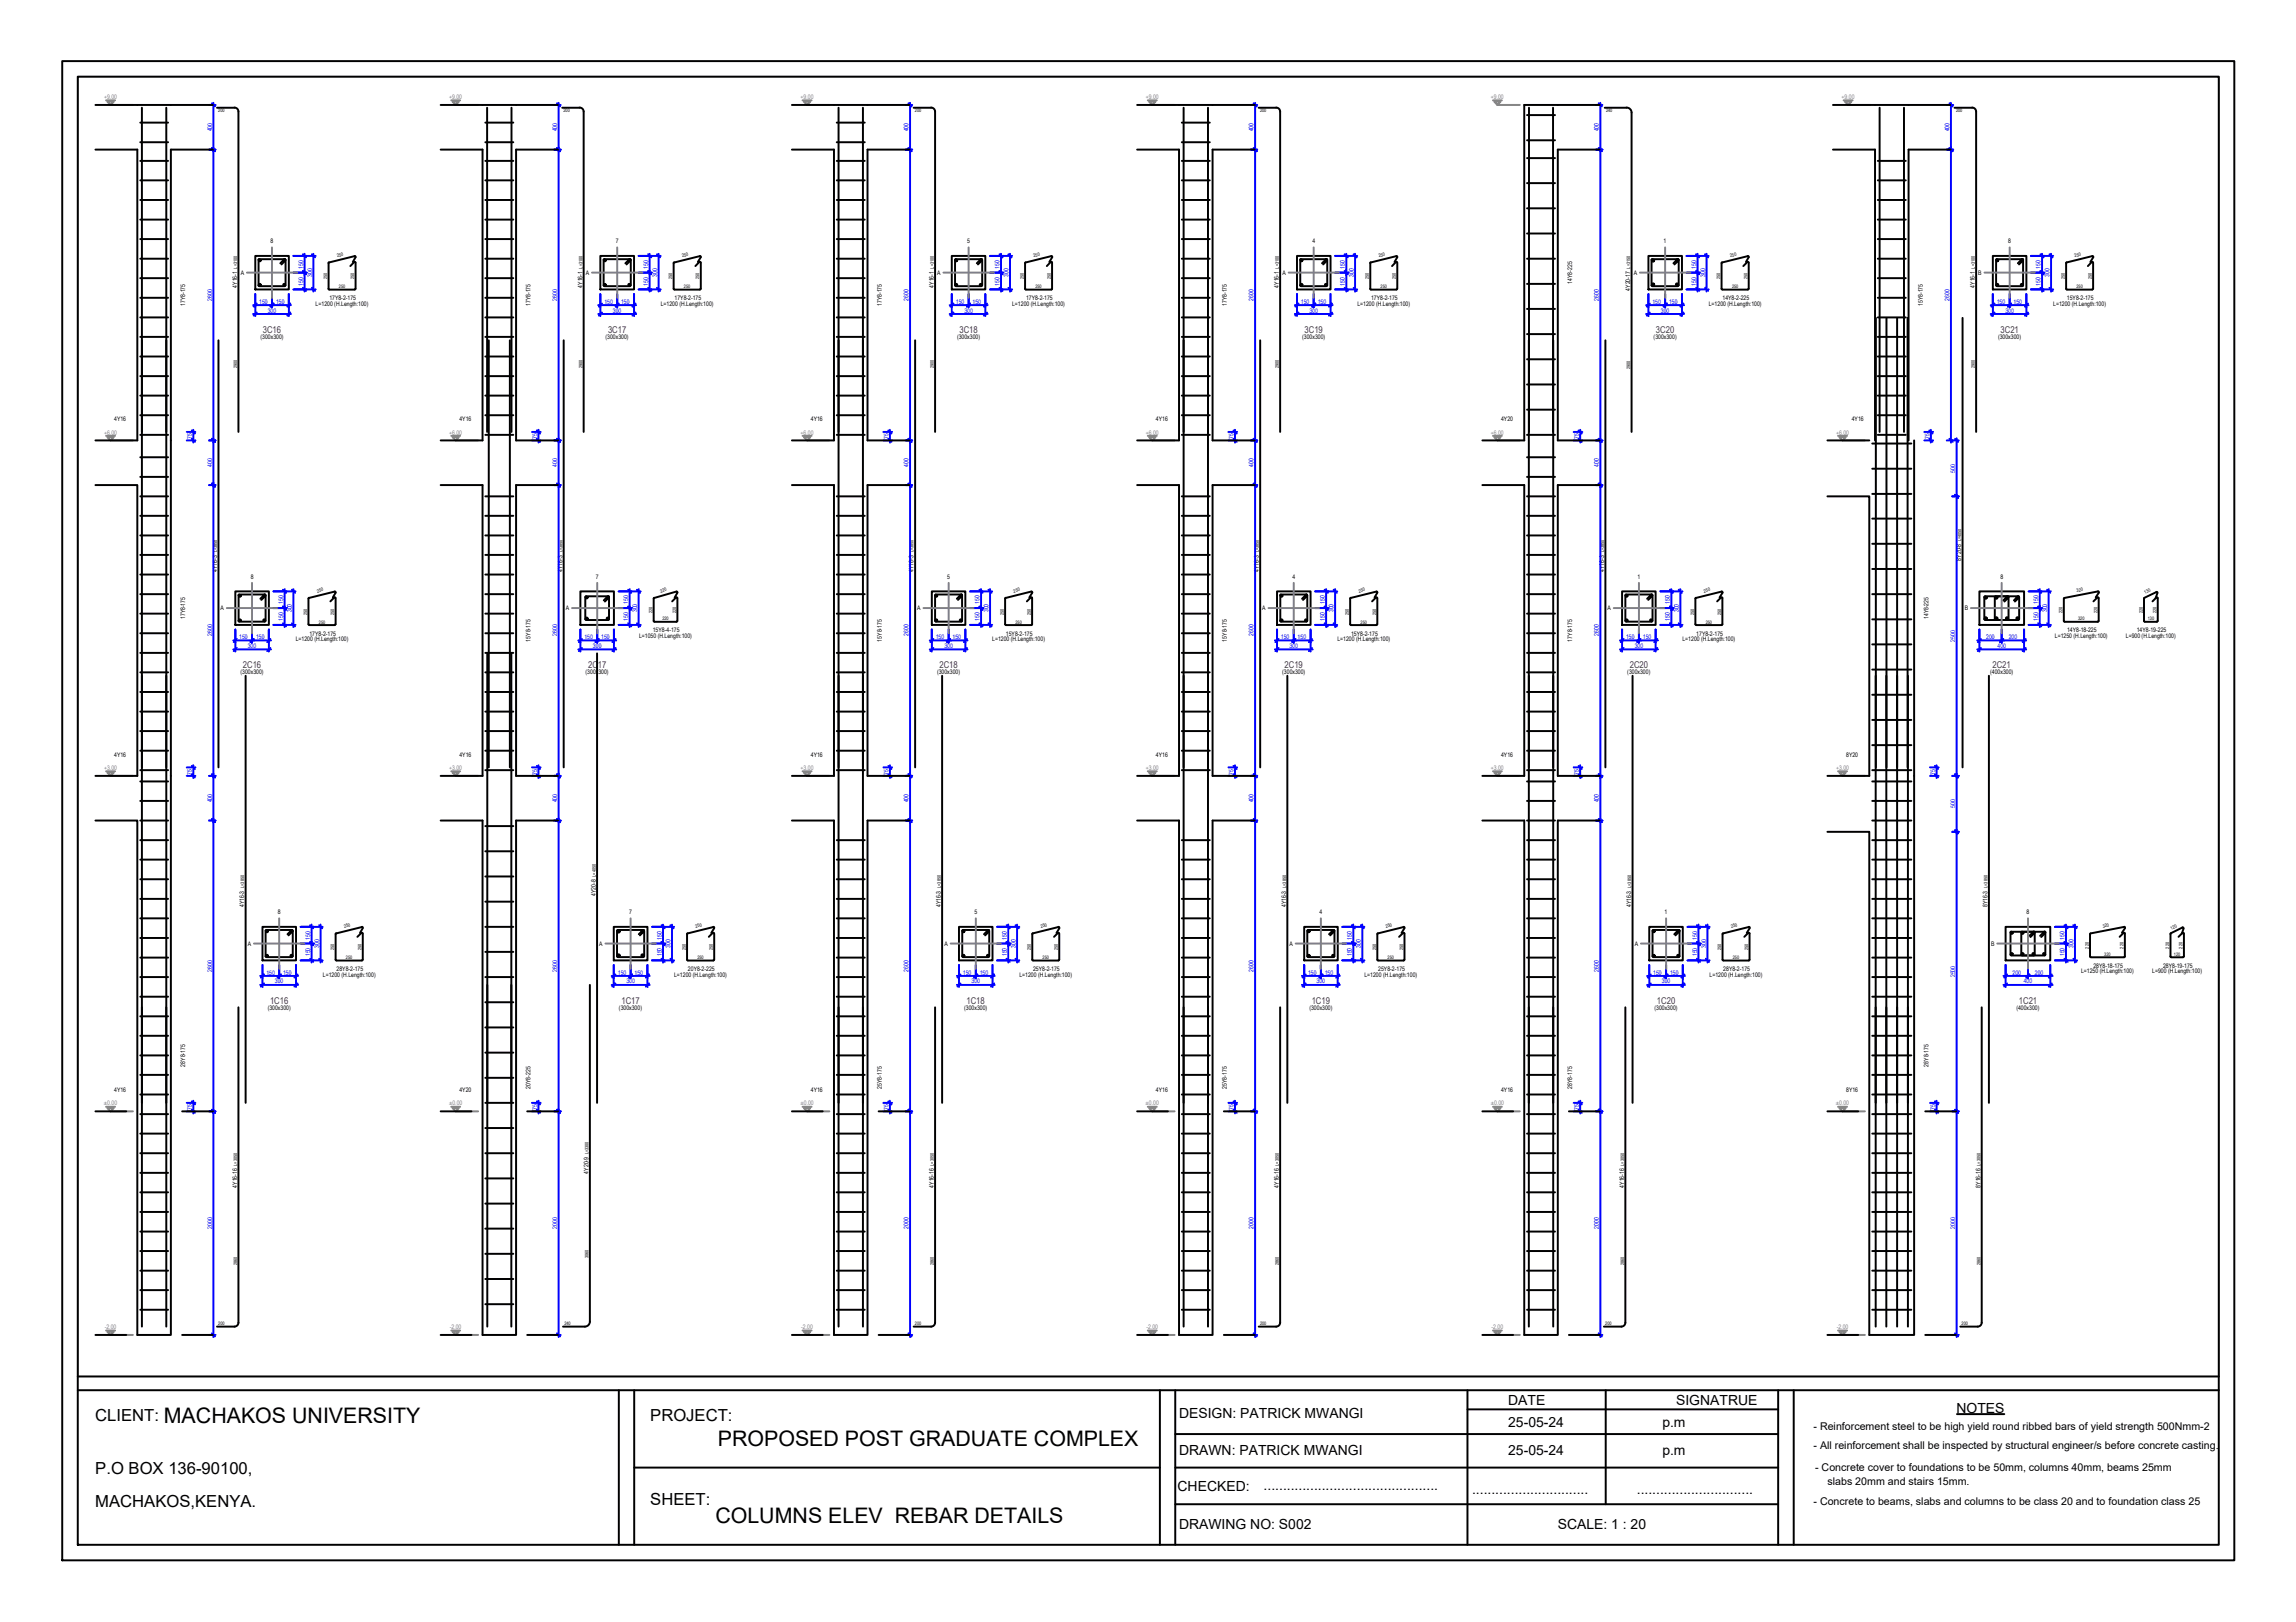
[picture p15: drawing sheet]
<svg xmlns="http://www.w3.org/2000/svg" width="297mm" height="210mm" viewBox="0 0 297 210" stroke-linecap="round" stroke-linejoin="round" font-family="sans-serif">
<defs><g id="words">
<g font-size="2.8">
<text x="21.2" y="184.2">MACHAKOS UNIVERSITY</text>
<text x="92.9" y="187.1">PROPOSED POST GRADUATE COMPLEX</text>
<text x="92.5" y="197.1">COLUMNS ELEV REBAR DETAILS</text>
</g>
<g font-size="2.2">
<text x="12.3" y="183.9">CLIENT:</text>
<text x="84.1" y="183.9">PROJECT:</text>
<text x="12.3" y="190.8">P.O BOX 136-90100,</text>
<text x="12.3" y="195">MACHAKOS,KENYA.</text>
<text x="84.1" y="194.7">SHEET:</text>
</g>
<g font-size="1.8">
<text x="152.5" y="183.5">DESIGN: PATRICK MWANGI</text>
<text x="195.1" y="181.9">DATE</text>
<text x="195.1" y="184.7">25-05-24</text>
<text x="215.1" y="184.6">p.m</text>
<text x="216.8" y="181.9">SIGNATRUE</text>
<text x="253.1" y="182.8">NOTES</text>
<text x="152.5" y="188.2">DRAWN: PATRICK MWANGI</text>
<text x="195.1" y="188.2">25-05-24</text>
<text x="215.1" y="188.2">p.m</text>
<text x="152.3" y="192.9">CHECKED:</text>
<text x="152.5" y="197.8">DRAWING NO: S002</text>
<text x="163.5" y="192.9">.............................................</text>
<text x="190.4" y="193.3">..............................</text>
<text x="201.5" y="197.9">SCALE: 1 : 20</text>
<text x="211.8" y="193.3">..............................</text>
</g>
<g font-size="1.4">
<text x="234.6" y="185.1">- Reinforcement steel to be high yield round ribbed bars of yield strength 500Nmm-2</text>
<text x="234.6" y="187.5">- All reinforcement shall be inspected by structural engineer/s before concrete casting.</text>
<text x="234.8" y="190.3">- Concrete cover to foundations to be 50mm, columns 40mm, beams 25mm</text>
<text x="234.6" y="194.7">- Concrete to beams, slabs and columns to be class 20 and to foundation class 25</text>
<text x="236.4" y="192.1">slabs 20mm and stairs 15mm.</text>
</g>
<g font-size="1.2" fill="#bd0000">
<text x="34" y="43.1">3C16</text>
<text x="78.7" y="43.1">3C17</text>
<text x="124.1" y="43.1">3C18</text>
<text x="168.8" y="43.1">3C19</text>
<text x="214.2" y="43.1">3C20</text>
<text x="258.8" y="43.1">3C21</text>
<text x="31.4" y="86.5">2C16</text>
<text x="76.1" y="86.5">2C17</text>
<text x="121.5" y="86.5">2C18</text>
<text x="166.2" y="86.5">2C19</text>
<text x="210.8" y="86.5">2C20</text>
<text x="257.8" y="86.5">2C21</text>
<text x="34.9" y="129.9">1C16</text>
<text x="80.4" y="129.9">1C17</text>
<text x="125" y="129.9">1C18</text>
<text x="169.7" y="129.9">1C19</text>
<text x="214.4" y="129.9">1C20</text>
<text x="261.2" y="129.9">1C21</text>
</g>
<g font-size=".8" fill="#828282">
<text x="13.5" y="12.8">+9.00</text>
<text x="58.1" y="12.8">+9.00</text>
<text x="103.6" y="12.8">+9.00</text>
<text x="148.2" y="12.8">+9.00</text>
<text x="192.9" y="12.8">+9.00</text>
<text x="238.3" y="12.8">+9.00</text>
<text x="13.5" y="56.2">+6.00</text>
<text x="58.1" y="56.2">+6.00</text>
<text x="103.6" y="56.2">+6.00</text>
<text x="148.2" y="56.2">+6.00</text>
<text x="192.9" y="56.2">+6.00</text>
<text x="237.5" y="56.2">+6.00</text>
<text x="13.5" y="99.6">+3.00</text>
<text x="58.1" y="99.6">+3.00</text>
<text x="103.6" y="99.6">+3.00</text>
<text x="148.2" y="99.6">+3.00</text>
<text x="192.9" y="99.6">+3.00</text>
<text x="237.5" y="99.6">+3.00</text>
<text x="13.4" y="143.1">±0.00</text>
<text x="58.1" y="143.1">±0.00</text>
<text x="103.6" y="143.1">±0.00</text>
<text x="148.2" y="143.1">±0.00</text>
<text x="192.9" y="143.1">±0.00</text>
<text x="237.5" y="143.1">±0.00</text>
<text x="13.6" y="172">-2.00</text>
<text x="58.2" y="172">-2.00</text>
<text x="103.7" y="172">-2.00</text>
<text x="148.3" y="172">-2.00</text>
<text x="193" y="172">-2.00</text>
<text x="237.6" y="172">-2.00</text>
</g>
<g font-size=".8" fill="#00f">
<text x="27.4" y="17" transform="rotate(-90 27.4 17)">400</text>
<text x="72.1" y="17" transform="rotate(-90 72.1 17)">400</text>
<text x="117.5" y="17" transform="rotate(-90 117.5 17)">400</text>
<text x="162.2" y="17" transform="rotate(-90 162.2 17)">400</text>
<text x="206.8" y="17" transform="rotate(-90 206.8 17)">400</text>
<text x="252.2" y="17" transform="rotate(-90 252.2 17)">400</text>
<text x="39.2" y="34.8" transform="rotate(-90 39.2 34.8)">150</text>
<text x="40.4" y="35.8" transform="rotate(-90 40.4 35.8)">300</text>
<text x="83.8" y="34.8" transform="rotate(-90 83.8 34.8)">150</text>
<text x="85" y="35.8" transform="rotate(-90 85 35.8)">300</text>
<text x="129.3" y="34.8" transform="rotate(-90 129.3 34.8)">150</text>
<text x="130.5" y="35.8" transform="rotate(-90 130.5 35.8)">300</text>
<text x="174" y="34.8" transform="rotate(-90 174 34.8)">150</text>
<text x="175.1" y="35.8" transform="rotate(-90 175.1 35.8)">300</text>
<text x="219.4" y="34.8" transform="rotate(-90 219.4 34.8)">150</text>
<text x="220.6" y="35.8" transform="rotate(-90 220.6 35.8)">300</text>
<text x="264" y="34.8" transform="rotate(-90 264 34.8)">150</text>
<text x="265.2" y="35.8" transform="rotate(-90 265.2 35.8)">300</text>
<text x="27.4" y="38.9" transform="rotate(-90 27.4 38.9)">2600</text>
<text x="33.5" y="39.3">150</text>
<text x="34.6" y="40.4">300</text>
<text x="35.7" y="39.3">150</text>
<text x="39.2" y="36.9" transform="rotate(-90 39.2 36.9)">150</text>
<text x="72.1" y="38.9" transform="rotate(-90 72.1 38.9)">2600</text>
<text x="78.2" y="39.3">150</text>
<text x="79.3" y="40.4">300</text>
<text x="80.4" y="39.3">150</text>
<text x="83.8" y="36.9" transform="rotate(-90 83.8 36.9)">150</text>
<text x="117.5" y="38.9" transform="rotate(-90 117.5 38.9)">2600</text>
<text x="123.7" y="39.3">150</text>
<text x="124.8" y="40.4">300</text>
<text x="125.8" y="39.3">150</text>
<text x="129.3" y="36.9" transform="rotate(-90 129.3 36.9)">150</text>
<text x="162.2" y="38.9" transform="rotate(-90 162.2 38.9)">2600</text>
<text x="168.3" y="39.3">150</text>
<text x="169.4" y="40.4">300</text>
<text x="170.5" y="39.3">150</text>
<text x="174" y="36.9" transform="rotate(-90 174 36.9)">150</text>
<text x="206.8" y="38.9" transform="rotate(-90 206.8 38.9)">2600</text>
<text x="213.8" y="39.3">150</text>
<text x="214.9" y="40.4">300</text>
<text x="215.9" y="39.3">150</text>
<text x="219.4" y="36.9" transform="rotate(-90 219.4 36.9)">150</text>
<text x="252.2" y="38.9" transform="rotate(-90 252.2 38.9)">2600</text>
<text x="258.3" y="39.3">150</text>
<text x="259.4" y="40.4">300</text>
<text x="260.5" y="39.3">150</text>
<text x="264" y="36.9" transform="rotate(-90 264 36.9)">150</text>
<text x="24.8" y="56.8" transform="rotate(-90 24.8 56.8)">75</text>
<text x="69.5" y="56.8" transform="rotate(-90 69.5 56.8)">75</text>
<text x="114.9" y="56.8" transform="rotate(-90 114.9 56.8)">75</text>
<text x="159.6" y="56.8" transform="rotate(-90 159.6 56.8)">75</text>
<text x="204.2" y="56.8" transform="rotate(-90 204.2 56.8)">75</text>
<text x="249.6" y="56.8" transform="rotate(-90 249.6 56.8)">75</text>
<text x="27.4" y="60.4" transform="rotate(-90 27.4 60.4)">400</text>
<text x="72.1" y="60.4" transform="rotate(-90 72.1 60.4)">400</text>
<text x="117.5" y="60.4" transform="rotate(-90 117.5 60.4)">400</text>
<text x="162.2" y="60.4" transform="rotate(-90 162.2 60.4)">400</text>
<text x="206.8" y="60.4" transform="rotate(-90 206.8 60.4)">400</text>
<text x="252.9" y="61.2" transform="rotate(-90 252.9 61.2)">500</text>
<text x="27.4" y="82.3" transform="rotate(-90 27.4 82.3)">2600</text>
<text x="31" y="82.7">150</text>
<text x="32.1" y="83.9">300</text>
<text x="33.1" y="82.7">150</text>
<text x="36.6" y="80.4" transform="rotate(-90 36.6 80.4)">150</text>
<text x="36.6" y="78.2" transform="rotate(-90 36.6 78.2)">150</text>
<text x="37.8" y="79.2" transform="rotate(-90 37.8 79.2)">300</text>
<text x="72.1" y="82.3" transform="rotate(-90 72.1 82.3)">2600</text>
<text x="75.6" y="82.7">150</text>
<text x="76.7" y="83.9">300</text>
<text x="77.8" y="82.7">150</text>
<text x="81.3" y="80.4" transform="rotate(-90 81.3 80.4)">150</text>
<text x="81.3" y="78.2" transform="rotate(-90 81.3 78.2)">150</text>
<text x="82.4" y="79.2" transform="rotate(-90 82.4 79.2)">300</text>
<text x="117.5" y="82.3" transform="rotate(-90 117.5 82.3)">2600</text>
<text x="121.1" y="82.7">150</text>
<text x="122.2" y="83.9">300</text>
<text x="123.2" y="82.7">150</text>
<text x="126.7" y="80.4" transform="rotate(-90 126.7 80.4)">150</text>
<text x="126.7" y="78.2" transform="rotate(-90 126.7 78.2)">150</text>
<text x="127.9" y="79.2" transform="rotate(-90 127.9 79.2)">300</text>
<text x="162.2" y="82.3" transform="rotate(-90 162.2 82.3)">2600</text>
<text x="165.7" y="82.7">150</text>
<text x="166.8" y="83.9">300</text>
<text x="167.9" y="82.7">150</text>
<text x="171.4" y="80.4" transform="rotate(-90 171.4 80.4)">150</text>
<text x="171.4" y="78.2" transform="rotate(-90 171.4 78.2)">150</text>
<text x="172.5" y="79.2" transform="rotate(-90 172.5 79.2)">300</text>
<text x="206.8" y="82.3" transform="rotate(-90 206.8 82.3)">2600</text>
<text x="210.4" y="82.7">150</text>
<text x="211.5" y="83.9">300</text>
<text x="212.5" y="82.7">150</text>
<text x="216" y="80.4" transform="rotate(-90 216 80.4)">150</text>
<text x="216" y="78.2" transform="rotate(-90 216 78.2)">150</text>
<text x="217.2" y="79.2" transform="rotate(-90 217.2 79.2)">300</text>
<text x="252.9" y="83.1" transform="rotate(-90 252.9 83.1)">2500</text>
<text x="257" y="82.7">200</text>
<text x="258.4" y="83.9">400</text>
<text x="259.9" y="82.7">200</text>
<text x="263.7" y="80.4" transform="rotate(-90 263.7 80.4)">150</text>
<text x="263.7" y="78.2" transform="rotate(-90 263.7 78.2)">150</text>
<text x="264.9" y="79.2" transform="rotate(-90 264.9 79.2)">300</text>
<text x="24.8" y="100.2" transform="rotate(-90 24.8 100.2)">75</text>
<text x="69.5" y="100.2" transform="rotate(-90 69.5 100.2)">75</text>
<text x="114.9" y="100.2" transform="rotate(-90 114.9 100.2)">75</text>
<text x="159.6" y="100.2" transform="rotate(-90 159.6 100.2)">75</text>
<text x="204.2" y="100.2" transform="rotate(-90 204.2 100.2)">75</text>
<text x="250.3" y="100.2" transform="rotate(-90 250.3 100.2)">75</text>
<text x="27.4" y="103.8" transform="rotate(-90 27.4 103.8)">400</text>
<text x="72.1" y="103.8" transform="rotate(-90 72.1 103.8)">400</text>
<text x="117.5" y="103.8" transform="rotate(-90 117.5 103.8)">400</text>
<text x="162.2" y="103.8" transform="rotate(-90 162.2 103.8)">400</text>
<text x="206.8" y="103.8" transform="rotate(-90 206.8 103.8)">400</text>
<text x="252.9" y="104.6" transform="rotate(-90 252.9 104.6)">500</text>
<text x="27.4" y="125.7" transform="rotate(-90 27.4 125.7)">2600</text>
<text x="40.1" y="123.8" transform="rotate(-90 40.1 123.8)">150</text>
<text x="40.1" y="121.6" transform="rotate(-90 40.1 121.6)">150</text>
<text x="41.3" y="122.7" transform="rotate(-90 41.3 122.7)">300</text>
<text x="72.1" y="125.7" transform="rotate(-90 72.1 125.7)">2600</text>
<text x="85.6" y="123.8" transform="rotate(-90 85.6 123.8)">150</text>
<text x="85.6" y="121.6" transform="rotate(-90 85.6 121.6)">150</text>
<text x="86.7" y="122.7" transform="rotate(-90 86.7 122.7)">300</text>
<text x="117.5" y="125.7" transform="rotate(-90 117.5 125.7)">2600</text>
<text x="130.2" y="123.8" transform="rotate(-90 130.2 123.8)">150</text>
<text x="130.2" y="121.6" transform="rotate(-90 130.2 121.6)">150</text>
<text x="131.4" y="122.7" transform="rotate(-90 131.4 122.7)">300</text>
<text x="162.2" y="125.7" transform="rotate(-90 162.2 125.7)">2600</text>
<text x="174.9" y="123.8" transform="rotate(-90 174.9 123.8)">150</text>
<text x="174.9" y="121.6" transform="rotate(-90 174.9 121.6)">150</text>
<text x="176.1" y="122.7" transform="rotate(-90 176.1 122.7)">300</text>
<text x="206.8" y="125.7" transform="rotate(-90 206.8 125.7)">2600</text>
<text x="219.5" y="123.8" transform="rotate(-90 219.5 123.8)">150</text>
<text x="219.5" y="121.6" transform="rotate(-90 219.5 121.6)">150</text>
<text x="220.7" y="122.7" transform="rotate(-90 220.7 122.7)">300</text>
<text x="267.1" y="123.8" transform="rotate(-90 267.1 123.8)">150</text>
<text x="267.1" y="121.6" transform="rotate(-90 267.1 121.6)">150</text>
<text x="268.3" y="122.7" transform="rotate(-90 268.3 122.7)">300</text>
<text x="34.5" y="126.1">150</text>
<text x="35.6" y="127.3">300</text>
<text x="36.6" y="126.1">150</text>
<text x="79.9" y="126.1">150</text>
<text x="81" y="127.3">300</text>
<text x="82.1" y="126.1">150</text>
<text x="124.6" y="126.1">150</text>
<text x="125.7" y="127.3">300</text>
<text x="126.8" y="126.1">150</text>
<text x="169.2" y="126.1">150</text>
<text x="170.3" y="127.3">300</text>
<text x="171.4" y="126.1">150</text>
<text x="213.9" y="126.1">150</text>
<text x="215" y="127.3">300</text>
<text x="216.1" y="126.1">150</text>
<text x="252.9" y="126.5" transform="rotate(-90 252.9 126.5)">2500</text>
<text x="260.4" y="126.1">200</text>
<text x="261.8" y="127.3">400</text>
<text x="263.3" y="126.1">200</text>
<text x="24.8" y="143.6" transform="rotate(-90 24.8 143.6)">75</text>
<text x="69.5" y="143.6" transform="rotate(-90 69.5 143.6)">75</text>
<text x="114.9" y="143.6" transform="rotate(-90 114.9 143.6)">75</text>
<text x="159.6" y="143.6" transform="rotate(-90 159.6 143.6)">75</text>
<text x="204.2" y="143.6" transform="rotate(-90 204.2 143.6)">75</text>
<text x="250.3" y="143.6" transform="rotate(-90 250.3 143.6)">75</text>
<text x="27.4" y="159" transform="rotate(-90 27.4 159)">2000</text>
<text x="72.1" y="159" transform="rotate(-90 72.1 159)">2000</text>
<text x="117.5" y="159" transform="rotate(-90 117.5 159)">2000</text>
<text x="162.2" y="159" transform="rotate(-90 162.2 159)">2000</text>
<text x="206.8" y="159" transform="rotate(-90 206.8 159)">2000</text>
<text x="252.9" y="159" transform="rotate(-90 252.9 159)">2000</text>
</g>
<g font-size=".8">
<text x="31.1" y="35.6">A</text>
<text x="35" y="31.5">8</text>
<text x="75.8" y="35.6">A</text>
<text x="79.7" y="31.5">7</text>
<text x="121.2" y="35.6">A</text>
<text x="125.1" y="31.5">5</text>
<text x="165.9" y="35.6">A</text>
<text x="169.8" y="31.5">4</text>
<text x="211.4" y="35.6">A</text>
<text x="215.2" y="31.5">1</text>
<text x="255.9" y="35.6">B</text>
<text x="259.8" y="31.5">8</text>
<text x="24" y="39.6" transform="rotate(-90 24 39.6)">17Y8-175</text>
<text x="30.7" y="37.2" transform="rotate(-90 30.7 37.2)">4Y16-1</text>
<text x="40.8" y="39.6">L=1200 (H.Length:100)</text>
<text x="42.6" y="38.8">17Y8-2-175</text>
<text x="68.6" y="39.6" transform="rotate(-90 68.6 39.6)">17Y8-175</text>
<text x="75.3" y="37.2" transform="rotate(-90 75.3 37.2)">4Y16-1</text>
<text x="85.5" y="39.6">L=1200 (H.Length:100)</text>
<text x="87.3" y="38.8">17Y8-2-175</text>
<text x="114.1" y="39.6" transform="rotate(-90 114.1 39.6)">17Y8-175</text>
<text x="120.8" y="37.2" transform="rotate(-90 120.8 37.2)">4Y16-1</text>
<text x="130.9" y="39.6">L=1200 (H.Length:100)</text>
<text x="132.7" y="38.8">17Y8-2-175</text>
<text x="158.7" y="39.6" transform="rotate(-90 158.7 39.6)">17Y8-175</text>
<text x="165.4" y="37.2" transform="rotate(-90 165.4 37.2)">4Y16-1</text>
<text x="175.6" y="39.6">L=1200 (H.Length:100)</text>
<text x="177.4" y="38.8">17Y8-2-175</text>
<text x="203.4" y="36.7" transform="rotate(-90 203.4 36.7)">14Y8-225</text>
<text x="210.9" y="37.6" transform="rotate(-90 210.9 37.6)">4Y20-17</text>
<text x="221.1" y="39.6">L=1200 (H.Length:100)</text>
<text x="222.8" y="38.8">14Y8-2-225</text>
<text x="248.8" y="39.6" transform="rotate(-90 248.8 39.6)">15Y8-175</text>
<text x="255.5" y="37.2" transform="rotate(-90 255.5 37.2)">4Y16-1</text>
<text x="265.6" y="39.6">L=1200 (H.Length:100)</text>
<text x="267.4" y="38.8">15Y8-2-175</text>
<text x="33.7" y="43.9">(300x300)</text>
<text x="78.3" y="43.9">(300x300)</text>
<text x="123.8" y="43.9">(300x300)</text>
<text x="168.5" y="43.9">(300x300)</text>
<text x="213.9" y="43.9">(300x300)</text>
<text x="258.5" y="43.9">(300x300)</text>
<text x="14.8" y="54.5">4Y16</text>
<text x="59.4" y="54.5">4Y16</text>
<text x="104.9" y="54.5">4Y16</text>
<text x="149.5" y="54.5">4Y16</text>
<text x="194.2" y="54.5">4Y20</text>
<text x="239.6" y="54.5">4Y16</text>
<text x="28.1" y="74" transform="rotate(-90 28.1 74)">4Y16-3</text>
<text x="32.4" y="74.9">8</text>
<text x="72.8" y="74" transform="rotate(-90 72.8 74)">4Y16-3</text>
<text x="77.1" y="74.9">7</text>
<text x="118.2" y="74" transform="rotate(-90 118.2 74)">4Y16-3</text>
<text x="122.5" y="74.9">5</text>
<text x="162.9" y="74" transform="rotate(-90 162.9 74)">4Y16-3</text>
<text x="167.2" y="74.9">4</text>
<text x="207.5" y="74" transform="rotate(-90 207.5 74)">4Y16-3</text>
<text x="211.8" y="74.9">1</text>
<text x="253.7" y="72.5" transform="rotate(-90 253.7 72.5)">8Y20-8</text>
<text x="258.8" y="74.9">8</text>
<text x="24" y="80.1" transform="rotate(-90 24 80.1)">17Y8-175</text>
<text x="28.5" y="79">A</text>
<text x="38.3" y="83">L=1200 (H.Length:100)</text>
<text x="40" y="82.2">17Y8-2-175</text>
<text x="68.6" y="83" transform="rotate(-90 68.6 83)">15Y8-175</text>
<text x="73.2" y="79">A</text>
<text x="82.7" y="82.6">L=1050 (H.Length:100)</text>
<text x="84.5" y="81.8">15Y8-4-175</text>
<text x="114.1" y="83" transform="rotate(-90 114.1 83)">15Y8-175</text>
<text x="118.7" y="79">A</text>
<text x="128.4" y="83">L=1200 (H.Length:100)</text>
<text x="130.1" y="82.2">15Y8-2-175</text>
<text x="158.7" y="83" transform="rotate(-90 158.7 83)">15Y8-175</text>
<text x="163.3" y="79">A</text>
<text x="173" y="83">L=1200 (H.Length:100)</text>
<text x="174.8" y="82.2">15Y8-2-175</text>
<text x="203.4" y="83" transform="rotate(-90 203.4 83)">17Y8-175</text>
<text x="208" y="79">A</text>
<text x="217.7" y="83">L=1200 (H.Length:100)</text>
<text x="219.5" y="82.2">17Y8-2-175</text>
<text x="249.5" y="80.1" transform="rotate(-90 249.5 80.1)">14Y8-225</text>
<text x="254.2" y="79">B</text>
<text x="265.8" y="82.6">L=1250 (H.Length:100)</text>
<text x="267.4" y="81.8">14Y8-18-225</text>
<text x="275" y="82.6">L=900 (H.Length:100)</text>
<text x="276.4" y="81.8">14Y8-19-225</text>
<text x="31.1" y="87.3">(300x300)</text>
<text x="75.8" y="87.3">(300x300)</text>
<text x="121.2" y="87.3">(300x300)</text>
<text x="165.9" y="87.3">(300x300)</text>
<text x="210.5" y="87.3">(300x300)</text>
<text x="257.5" y="87.3">(400x300)</text>
<text x="14.8" y="97.9">4Y16</text>
<text x="59.4" y="97.9">4Y16</text>
<text x="104.9" y="97.9">4Y16</text>
<text x="149.5" y="97.9">4Y16</text>
<text x="194.2" y="97.9">4Y16</text>
<text x="238.8" y="97.9">8Y20</text>
<text x="31.6" y="117.4" transform="rotate(-90 31.6 117.4)">4Y16-3</text>
<text x="35.9" y="118.3">8</text>
<text x="77.1" y="116" transform="rotate(-90 77.1 116)">4Y20-8</text>
<text x="81.4" y="118.3">7</text>
<text x="121.7" y="117.4" transform="rotate(-90 121.7 117.4)">4Y16-3</text>
<text x="126.1" y="118.3">5</text>
<text x="166.4" y="117.4" transform="rotate(-90 166.4 117.4)">4Y16-3</text>
<text x="170.7" y="118.3">4</text>
<text x="211" y="117.4" transform="rotate(-90 211 117.4)">4Y16-3</text>
<text x="215.4" y="118.3">1</text>
<text x="257.1" y="117.4" transform="rotate(-90 257.1 117.4)">8Y16-3</text>
<text x="262.2" y="118.3">8</text>
<text x="32.1" y="122.4">A</text>
<text x="43.5" y="125.7">28Y8-2-175</text>
<text x="77.5" y="122.4">A</text>
<text x="89" y="125.7">20Y8-2-225</text>
<text x="122.2" y="122.4">A</text>
<text x="133.6" y="125.7">25Y8-2-175</text>
<text x="166.8" y="122.4">A</text>
<text x="178.3" y="125.7">25Y8-2-175</text>
<text x="211.5" y="122.4">A</text>
<text x="222.9" y="125.7">28Y8-2-175</text>
<text x="257.6" y="122.4">B</text>
<text x="269.2" y="126">L=1250 (H.Length:100)</text>
<text x="270.8" y="125.2">28Y8-18-175</text>
<text x="278.4" y="126">L=900 (H.Length:100)</text>
<text x="279.8" y="125.2">28Y8-19-175</text>
<text x="34.6" y="130.7">(300x300)</text>
<text x="41.8" y="126.4">L=1200 (H.Length:100)</text>
<text x="80.1" y="130.7">(300x300)</text>
<text x="87.2" y="126.4">L=1200 (H.Length:100)</text>
<text x="124.7" y="130.7">(300x300)</text>
<text x="131.9" y="126.4">L=1200 (H.Length:100)</text>
<text x="169.4" y="130.7">(300x300)</text>
<text x="176.5" y="126.4">L=1200 (H.Length:100)</text>
<text x="214" y="130.7">(300x300)</text>
<text x="221.2" y="126.4">L=1200 (H.Length:100)</text>
<text x="260.9" y="130.7">(400x300)</text>
<text x="14.8" y="141.3">4Y16</text>
<text x="24" y="138" transform="rotate(-90 24 138)">28Y8-175</text>
<text x="59.4" y="141.3">4Y20</text>
<text x="68.6" y="140.9" transform="rotate(-90 68.6 140.9)">20Y8-225</text>
<text x="104.9" y="141.3">4Y16</text>
<text x="114.1" y="140.9" transform="rotate(-90 114.1 140.9)">25Y8-175</text>
<text x="149.5" y="141.3">4Y16</text>
<text x="158.7" y="140.9" transform="rotate(-90 158.7 140.9)">25Y8-175</text>
<text x="194.2" y="141.3">4Y16</text>
<text x="203.4" y="140.9" transform="rotate(-90 203.4 140.9)">28Y8-175</text>
<text x="238.8" y="141.3">8Y16</text>
<text x="249.5" y="138" transform="rotate(-90 249.5 138)">28Y8-175</text>
<text x="30.7" y="153.7" transform="rotate(-90 30.7 153.7)">4Y16-16</text>
<text x="76.1" y="151.9" transform="rotate(-90 76.1 151.9)">4Y20-9</text>
<text x="120.8" y="153.7" transform="rotate(-90 120.8 153.7)">4Y16-16</text>
<text x="165.4" y="153.7" transform="rotate(-90 165.4 153.7)">4Y16-16</text>
<text x="210.1" y="153.7" transform="rotate(-90 210.1 153.7)">4Y16-16</text>
<text x="256.2" y="153.7" transform="rotate(-90 256.2 153.7)">8Y16-16</text>
</g>
<g font-size=".6">
<text x="28.2" y="14.6">200</text>
<text x="72.9" y="14.6">200</text>
<text x="118.4" y="14.6">200</text>
<text x="163" y="14.6">200</text>
<text x="207.8" y="14.6">240</text>
<text x="253.1" y="14.6">200</text>
<text x="30.7" y="34.7" transform="rotate(-90 30.7 34.7)">L=3100</text>
<text x="43.7" y="33.3" transform="rotate(-15 43.7 33.3)">250</text>
<text x="75.3" y="34.7" transform="rotate(-90 75.3 34.7)">L=3100</text>
<text x="88.3" y="33.3" transform="rotate(-15 88.3 33.3)">250</text>
<text x="120.8" y="34.7" transform="rotate(-90 120.8 34.7)">L=3100</text>
<text x="133.8" y="33.3" transform="rotate(-15 133.8 33.3)">250</text>
<text x="165.4" y="34.7" transform="rotate(-90 165.4 34.7)">L=3100</text>
<text x="178.4" y="33.3" transform="rotate(-15 178.4 33.3)">250</text>
<text x="210.9" y="34.7" transform="rotate(-90 210.9 34.7)">L=3150</text>
<text x="223.9" y="33.3" transform="rotate(-15 223.9 33.3)">250</text>
<text x="255.5" y="34.7" transform="rotate(-90 255.5 34.7)">L=3100</text>
<text x="268.4" y="33.3" transform="rotate(-15 268.4 33.3)">250</text>
<text x="42.3" y="36.1" transform="rotate(-90 42.3 36.1)">250</text>
<text x="43.8" y="37.3">250</text>
<text x="45.8" y="36.1" transform="rotate(-90 45.8 36.1)">250</text>
<text x="87" y="36.1" transform="rotate(-90 87 36.1)">250</text>
<text x="88.5" y="37.3">250</text>
<text x="90.5" y="36.1" transform="rotate(-90 90.5 36.1)">250</text>
<text x="132.4" y="36.1" transform="rotate(-90 132.4 36.1)">250</text>
<text x="133.9" y="37.3">250</text>
<text x="135.9" y="36.1" transform="rotate(-90 135.9 36.1)">250</text>
<text x="177.1" y="36.1" transform="rotate(-90 177.1 36.1)">250</text>
<text x="178.6" y="37.3">250</text>
<text x="180.6" y="36.1" transform="rotate(-90 180.6 36.1)">250</text>
<text x="222.6" y="36.1" transform="rotate(-90 222.6 36.1)">250</text>
<text x="224.1" y="37.3">250</text>
<text x="226.1" y="36.1" transform="rotate(-90 226.1 36.1)">250</text>
<text x="267.1" y="36.1" transform="rotate(-90 267.1 36.1)">250</text>
<text x="268.6" y="37.3">250</text>
<text x="270.6" y="36.1" transform="rotate(-90 270.6 36.1)">250</text>
<text x="30.7" y="47.6" transform="rotate(-90 30.7 47.6)">2900</text>
<text x="75.3" y="47.6" transform="rotate(-90 75.3 47.6)">2900</text>
<text x="120.8" y="47.6" transform="rotate(-90 120.8 47.6)">2900</text>
<text x="165.4" y="47.6" transform="rotate(-90 165.4 47.6)">2900</text>
<text x="210.9" y="47.8" transform="rotate(-90 210.9 47.8)">2900</text>
<text x="255.5" y="47.6" transform="rotate(-90 255.5 47.6)">2900</text>
<text x="28.1" y="71.5" transform="rotate(-90 28.1 71.5)">L=3850</text>
<text x="72.8" y="71.5" transform="rotate(-90 72.8 71.5)">L=3850</text>
<text x="118.2" y="71.5" transform="rotate(-90 118.2 71.5)">L=3850</text>
<text x="162.9" y="71.5" transform="rotate(-90 162.9 71.5)">L=3850</text>
<text x="207.5" y="71.5" transform="rotate(-90 207.5 71.5)">L=3850</text>
<text x="253.7" y="70.1" transform="rotate(-90 253.7 70.1)">L=4050</text>
<text x="41.1" y="76.7" transform="rotate(-15 41.1 76.7)">250</text>
<text x="85.5" y="76.7" transform="rotate(-17 85.5 76.7)">220</text>
<text x="131.2" y="76.7" transform="rotate(-15 131.2 76.7)">250</text>
<text x="175.8" y="76.7" transform="rotate(-15 175.8 76.7)">250</text>
<text x="220.5" y="76.7" transform="rotate(-15 220.5 76.7)">250</text>
<text x="268.7" y="76.6" transform="rotate(-12 268.7 76.6)">320</text>
<text x="277.5" y="76.9" transform="rotate(-27 277.5 76.9)">130</text>
<text x="39.7" y="79.6" transform="rotate(-90 39.7 79.6)">250</text>
<text x="41.3" y="80.7">250</text>
<text x="43.3" y="79.6" transform="rotate(-90 43.3 79.6)">250</text>
<text x="84.4" y="79.3" transform="rotate(-90 84.4 79.3)">220</text>
<text x="85.7" y="80.3">220</text>
<text x="87.5" y="79.3" transform="rotate(-90 87.5 79.3)">220</text>
<text x="129.9" y="79.6" transform="rotate(-90 129.9 79.6)">250</text>
<text x="131.4" y="80.7">250</text>
<text x="133.4" y="79.6" transform="rotate(-90 133.4 79.6)">250</text>
<text x="174.5" y="79.6" transform="rotate(-90 174.5 79.6)">250</text>
<text x="176" y="80.7">250</text>
<text x="178" y="79.6" transform="rotate(-90 178 79.6)">250</text>
<text x="219.2" y="79.6" transform="rotate(-90 219.2 79.6)">250</text>
<text x="220.7" y="80.7">250</text>
<text x="222.7" y="79.6" transform="rotate(-90 222.7 79.6)">250</text>
<text x="266.8" y="79.3" transform="rotate(-90 266.8 79.3)">220</text>
<text x="268.8" y="80.3">320</text>
<text x="271.3" y="79.3" transform="rotate(-90 271.3 79.3)">220</text>
<text x="277.2" y="79.3" transform="rotate(-90 277.2 79.3)">220</text>
<text x="277.9" y="80.3">130</text>
<text x="279" y="79.3" transform="rotate(-90 279 79.3)">220</text>
<text x="77.1" y="113.5" transform="rotate(-90 77.1 113.5)">L=4050</text>
<text x="31.6" y="114.9" transform="rotate(-90 31.6 114.9)">L=3850</text>
<text x="121.7" y="114.9" transform="rotate(-90 121.7 114.9)">L=3850</text>
<text x="166.4" y="114.9" transform="rotate(-90 166.4 114.9)">L=3850</text>
<text x="211" y="114.9" transform="rotate(-90 211 114.9)">L=3850</text>
<text x="257.1" y="114.9" transform="rotate(-90 257.1 114.9)">L=3850</text>
<text x="43.3" y="123" transform="rotate(-90 43.3 123)">250</text>
<text x="44.6" y="120.1" transform="rotate(-15 44.6 120.1)">250</text>
<text x="44.8" y="124.1">250</text>
<text x="46.8" y="123" transform="rotate(-90 46.8 123)">250</text>
<text x="88.7" y="123" transform="rotate(-90 88.7 123)">250</text>
<text x="90" y="120.1" transform="rotate(-15 90 120.1)">250</text>
<text x="90.2" y="124.1">250</text>
<text x="92.2" y="123" transform="rotate(-90 92.2 123)">250</text>
<text x="133.4" y="123" transform="rotate(-90 133.4 123)">250</text>
<text x="134.7" y="120.1" transform="rotate(-15 134.7 120.1)">250</text>
<text x="134.9" y="124.1">250</text>
<text x="136.9" y="123" transform="rotate(-90 136.9 123)">250</text>
<text x="178" y="123" transform="rotate(-90 178 123)">250</text>
<text x="179.3" y="120.1" transform="rotate(-15 179.3 120.1)">250</text>
<text x="179.5" y="124.1">250</text>
<text x="181.5" y="123" transform="rotate(-90 181.5 123)">250</text>
<text x="222.7" y="123" transform="rotate(-90 222.7 123)">250</text>
<text x="224" y="120.1" transform="rotate(-15 224 120.1)">250</text>
<text x="224.2" y="124.1">250</text>
<text x="226.2" y="123" transform="rotate(-90 226.2 123)">250</text>
<text x="270.2" y="122.8" transform="rotate(-90 270.2 122.8)">220</text>
<text x="272.1" y="120.1" transform="rotate(-12 272.1 120.1)">320</text>
<text x="272.2" y="123.7">320</text>
<text x="274.7" y="122.8" transform="rotate(-90 274.7 122.8)">220</text>
<text x="280.6" y="122.8" transform="rotate(-90 280.6 122.8)">220</text>
<text x="281" y="120.3" transform="rotate(-27 281 120.3)">120</text>
<text x="281.2" y="123.7">120</text>
<text x="282.3" y="122.8" transform="rotate(-90 282.3 122.8)">220</text>
<text x="76.1" y="149.4" transform="rotate(-90 76.1 149.4)">L=3300</text>
<text x="30.7" y="150.8" transform="rotate(-90 30.7 150.8)">L=3050</text>
<text x="120.8" y="150.8" transform="rotate(-90 120.8 150.8)">L=3050</text>
<text x="165.4" y="150.8" transform="rotate(-90 165.4 150.8)">L=3050</text>
<text x="210.1" y="150.8" transform="rotate(-90 210.1 150.8)">L=3050</text>
<text x="256.2" y="150.8" transform="rotate(-90 256.2 150.8)">L=3050</text>
<text x="30.7" y="163.7" transform="rotate(-90 30.7 163.7)">2860</text>
<text x="76.1" y="162.8" transform="rotate(-90 76.1 162.8)">3060</text>
<text x="120.8" y="163.7" transform="rotate(-90 120.8 163.7)">2860</text>
<text x="165.4" y="163.7" transform="rotate(-90 165.4 163.7)">2860</text>
<text x="210.1" y="163.7" transform="rotate(-90 210.1 163.7)">2860</text>
<text x="256.2" y="163.7" transform="rotate(-90 256.2 163.7)">2860</text>
<text x="28.2" y="171.5">200</text>
<text x="73" y="171.5">240</text>
<text x="118.4" y="171.5">200</text>
<text x="163" y="171.5">200</text>
<text x="207.7" y="171.5">200</text>
<text x="253.8" y="171.5">200</text>
</g>
</g></defs>
<!-- layer: Top Rebar Line -->
<g fill="none" stroke="#000" stroke-width=".25">
<path d="M18.4 13.9v157.8M21.5 13.9v157.8M28.1 13.9h2.2M30.3 13.9l.3 .1 .2 .2v.2M30.8 14.4v41.5M63 13.9v42M66.2 13.9v42M72.7 13.9h2.3M75 13.9l.3 .1 .1 .2 .1 .2M75.5 14.4v41.5M108.5 13.9v157.8M111.6 13.9v157.8"/>
<path d="M118.2 13.9h2.3M120.5 13.9l.2 .1 .2 .2 .1 .2M121 14.4v41.5M153.1 13.9v157.8M156.3 13.9v157.8M162.8 13.9h2.3M165.1 13.9l.3 .1 .1 .2 .1 .2M165.6 14.4v41.5M197.8 13.9v42M200.9 13.9v42M207.6 13.9h2.8M210.4 13.9a.65 .65 0 0 1 .7 .7"/>
<path d="M211.1 14.6v41.3M243.2 13.9v42M246.3 13.9v42M252.9 13.9h2.3M255.1 13.9l.3 .1 .2 .2 .1 .2M255.7 14.4v41.5M28.3 44v55.3M63.2 44v55.3M66 44v55.3M72.9 44v55.3M118.4 44v55.3M163 44v55.3"/>
<path d="M197.8 44v127.7M200.9 44v127.7M207.7 44v55.3M242.7 41.1v130.6M244.1 41.1v58.2M245.4 41.1v130.6M246.8 41.1v58.2M253.9 41.1v58.2M31.8 87.5v55.2M63 84.6v87.1M66.2 84.6v87.1M77.2 84.6v58.1"/>
<path d="M121.9 87.5v55.2M166.5 87.5v55.2M211.2 87.5v55.2M244 87.5v84.2M246.8 87.5v84.2M257.3 87.5v55.2M30.8 130.4v40.8v.2l-.2 .2-.3 .1h-2.2M76.3 127.5v43.5a.65 .65 0 0 1-.6 .7h-2.9M121 130.4v40.8l-.1 .2-.2 .2-.2 .1M165.6 130.4v40.8l-.1 .2-.1 .2-.3 .1h-2.3M210.3 130.4v40.8l-.1 .2-.2 .2-.2 .1M256.4 130.4v40.8l-.1 .2-.2 .2-.2 .1h-2.3"/>
<path d="M118.2 171.7h2.3M207.5 171.7h2.3"/>
</g>
<!-- layer: Rebar Line -->
<g fill="none" stroke="#000" stroke-width=".25">
<circle cx="33.6" cy="36.9" r=".12"/>
<circle cx="33.6" cy="33.7" r=".12"/>
<circle cx="36.8" cy="36.9" r=".12"/>
<circle cx="36.8" cy="33.7" r=".12"/>
<circle cx="78.2" cy="36.9" r=".12"/>
<circle cx="78.2" cy="33.7" r=".12"/>
<circle cx="81.4" cy="36.9" r=".12"/>
<circle cx="81.4" cy="33.7" r=".12"/>
<circle cx="123.7" cy="33.7" r=".12"/>
<circle cx="123.7" cy="36.9" r=".12"/>
<circle cx="126.9" cy="36.9" r=".12"/>
<circle cx="126.9" cy="33.7" r=".12"/>
<circle cx="168.4" cy="33.7" r=".12"/>
<circle cx="168.4" cy="36.9" r=".12"/>
<circle cx="171.5" cy="36.9" r=".12"/>
<circle cx="171.5" cy="33.7" r=".12"/>
<circle cx="213.9" cy="33.7" r=".14"/>
<circle cx="213.9" cy="36.8" r=".14"/>
<circle cx="217" cy="36.8" r=".14"/>
<circle cx="217" cy="33.7" r=".14"/>
<circle cx="258.4" cy="36.9" r=".12"/>
<circle cx="258.4" cy="33.7" r=".12"/>
<circle cx="261.6" cy="33.7" r=".12"/>
<circle cx="261.6" cy="36.9" r=".12"/>
<circle cx="31" cy="77.1" r=".12"/>
<circle cx="34.2" cy="77.1" r=".12"/>
<circle cx="75.9" cy="77.3" r=".12"/>
<circle cx="78.6" cy="77.3" r=".12"/>
<circle cx="121.1" cy="77.1" r=".12"/>
<circle cx="124.3" cy="77.1" r=".12"/>
<circle cx="165.8" cy="77.1" r=".12"/>
<circle cx="168.9" cy="77.1" r=".12"/>
<circle cx="210.4" cy="77.1" r=".12"/>
<circle cx="213.6" cy="77.1" r=".12"/>
<circle cx="256.9" cy="77.3" r=".14"/>
<circle cx="258.3" cy="77.3" r=".14"/>
<circle cx="259.6" cy="77.3" r=".14"/>
<circle cx="261" cy="77.3" r=".14"/>
<circle cx="31" cy="80.3" r=".12"/>
<circle cx="34.2" cy="80.3" r=".12"/>
<circle cx="75.9" cy="80" r=".12"/>
<circle cx="78.6" cy="80" r=".12"/>
<circle cx="121.1" cy="80.3" r=".12"/>
<circle cx="124.3" cy="80.3" r=".12"/>
<circle cx="165.8" cy="80.3" r=".12"/>
<circle cx="168.9" cy="80.3" r=".12"/>
<circle cx="210.4" cy="80.3" r=".12"/>
<circle cx="213.6" cy="80.3" r=".12"/>
<circle cx="256.9" cy="80" r=".14"/>
<circle cx="258.3" cy="80" r=".14"/>
<circle cx="259.6" cy="80" r=".14"/>
<circle cx="261" cy="80" r=".14"/>
<circle cx="34.5" cy="120.5" r=".12"/>
<circle cx="34.5" cy="123.7" r=".12"/>
<circle cx="37.7" cy="120.5" r=".12"/>
<circle cx="37.7" cy="123.7" r=".12"/>
<circle cx="80" cy="120.5" r=".14"/>
<circle cx="80" cy="123.6" r=".14"/>
<circle cx="83.1" cy="123.6" r=".14"/>
<circle cx="83.1" cy="120.5" r=".14"/>
<circle cx="124.6" cy="120.5" r=".12"/>
<circle cx="124.6" cy="123.7" r=".12"/>
<circle cx="127.8" cy="120.5" r=".12"/>
<circle cx="127.8" cy="123.7" r=".12"/>
<circle cx="169.3" cy="123.7" r=".12"/>
<circle cx="169.3" cy="120.5" r=".12"/>
<circle cx="172.5" cy="120.5" r=".12"/>
<circle cx="172.5" cy="123.7" r=".12"/>
<circle cx="213.9" cy="120.5" r=".12"/>
<circle cx="213.9" cy="123.7" r=".12"/>
<circle cx="217.1" cy="120.5" r=".12"/>
<circle cx="217.1" cy="123.7" r=".12"/>
<circle cx="260.3" cy="120.7" r=".12"/>
<circle cx="260.3" cy="123.4" r=".12"/>
<circle cx="261.7" cy="123.4" r=".12"/>
<circle cx="261.7" cy="120.7" r=".12"/>
<circle cx="263.1" cy="123.4" r=".12"/>
<circle cx="263.1" cy="120.7" r=".12"/>
<circle cx="264.4" cy="123.4" r=".12"/>
<circle cx="264.4" cy="120.7" r=".12"/>
</g>
<!-- layer: Link Line -->
<g fill="none" stroke="#000" stroke-width=".25">
<path d="M18.1 18.4h3.6M18.1 15.9h3.6M62.8 18.4h3.6M62.8 15.9h3.6M108.3 18.4h3.6M108.3 15.9h3.6M152.9 18.4h3.6M152.9 15.9h3.6M197.6 18.2h3.6M197.6 14.9h3.6M18.1 38.5h3.6M18.1 36h3.6"/>
<path d="M18.1 33.5h3.6M18.1 30.9h3.6M18.1 28.4h3.6M18.1 25.9h3.6M18.1 23.3h3.6M18.1 20.8h3.6M33.4 36.9l.1 .1M33.5 33.6v3.3M33.5 33.5l-.1 .1M33.5 33.5h3.3M33.5 37h3.3M36.8 33.5l.1 .1"/>
<path d="M36.8 33.6l-.5 .5M36.8 33.5l.1 .2M36.9 36.9l-.1 .1M36.9 33.7l-.5 .5M36.9 33.6v3.3M42.5 37.4l.1 .1M42.5 34.1v3.3M42.6 37.5h3.3M45.6 33.9l.4-.6-.1-.2-3.4 .9M46 37.4l-.1 .1M46 34l-.2-.1-.5 .5M46 34v3.4"/>
<path d="M62.8 38.5h3.6M62.8 36h3.6M62.8 33.5h3.6M62.8 30.9h3.6M62.8 28.4h3.6M62.8 25.9h3.6M62.8 23.3h3.6M62.8 20.8h3.6M78.1 36.9l.1 .1M78.1 33.6v3.3M78.2 33.5l-.1 .1M78.2 33.5h3.3"/>
<path d="M78.2 37h3.3M81.4 33.5l.2 .1M81.4 33.6l-.5 .5M81.5 33.5l.1 .2M81.6 33.7l-.5 .5M81.6 36.9l-.1 .1M81.6 33.6v3.3M87.2 37.4v.1M87.2 34.1v3.3M87.3 37.5h3.3M90.3 33.9l.4-.6-.1-.2-3.4 .9M90.5 33.9l-.5 .5"/>
<path d="M90.5 33.9l.1 .1M90.6 37.4l-.1 .1M90.7 34v3.4M108.3 38.5h3.6M108.3 36h3.6M108.3 33.5h3.6M108.3 30.9h3.6M108.3 28.4h3.6M108.3 25.9h3.6M108.3 23.3h3.6M108.3 20.8h3.6M123.6 36.9l.1 .1"/>
<path d="M123.6 33.6v3.3M123.7 33.5l-.1 .1M123.7 33.5h3.3M123.7 37h3.3M126.9 33.6l-.5 .5M126.9 33.5l.1 .1M127 33.5v.2M127 33.7l-.5 .5M127 36.9v.1M127.1 33.6v3.3M132.6 37.4l.1 .1M132.6 34.1v3.3"/>
<path d="M132.7 37.5h3.3M136 33.1l.1 .2-.4 .6M136 33.1l-3.3 .8-.1 .1M136.1 34v3.4M136.1 37.4l-.1 .1M136.1 34l-.2-.1-.5 .5M152.9 38.5h3.6M152.9 36h3.6M152.9 33.5h3.6M152.9 30.9h3.6M152.9 28.4h3.6M152.9 25.9h3.6"/>
<path d="M152.9 23.3h3.6M152.9 20.8h3.6M168.2 36.9l.1 .1M168.2 33.6v3.3M168.3 33.5l-.1 .1M168.3 33.5h3.3M168.3 37h3.3M171.5 33.5l.2 .1M171.5 33.6l-.5 .5M171.6 33.5l.1 .2M171.7 36.9l-.1 .1M171.7 33.7l-.5 .5"/>
<path d="M171.7 33.6v3.3M177.3 37.4l.1 .1M177.3 34.1v3.3M177.4 37.5h3.3M180.6 33.9l.1 .1M180.6 33.9l-.5 .5M180.7 33.1l.1 .2-.4 .6M180.7 33.1l-3.4 .8v.1M180.7 37.4v.1M180.8 34v3.4M197.6 33.5h3.6M197.6 40h3.6"/>
<path d="M197.6 36.7h3.6M197.6 30.2h3.6M197.6 27h3.6M197.6 23.7h3.6M197.6 20.5h3.6M213.7 33.6v3.3M213.7 36.9l.1 .1M213.8 33.5l-.1 .1M213.8 33.5h3.3M213.8 37h3.3M217 33.5l.2 .1M217 33.6l-.5 .5"/>
<path d="M217.1 33.5v.2M217.2 33.7l-.6 .5M217.2 36.9l-.1 .1M217.2 33.6v3.3M222.7 37.4l.1 .1M222.7 34.1v3.3M222.8 33.9l-.1 .1M222.8 37.5h3.3M226.1 33.9l.1 .1M226.1 33.9l-.6 .5M226.1 33.1l.1 .2M226.1 33.1l-3.3 .9"/>
<path d="M226.2 37.4l-.1 .1M226.2 33.3l-.3 .6M226.2 34v3.4M242.9 38.5h3.7M242.9 36h3.7M242.9 33.5h3.7M242.9 30.9h3.7M242.9 28.4h3.7M242.9 25.9h3.7M242.9 23.3h3.7M242.9 20.8h3.7M258.2 36.9l.1 .1"/>
<path d="M258.2 33.6v3.3M258.3 33.5l-.1 .1M258.3 33.5h3.3M258.3 37h3.3M261.6 33.6l-.5 .5M261.6 33.5l.1 .1M261.6 33.5l.1 .2M261.7 33.7l-.5 .5M261.7 36.9l-.1 .1M261.7 33.6v3.3M267.3 37.4l.1 .1M267.3 34.1v3.3"/>
<path d="M267.4 33.9l-.1 .1M267.4 37.5h3.3M270.4 33.9l.4-.6v-.2l-3.4 .9M270.8 37.4l-.1 .1M270.8 34l-.2-.1-.5 .5M270.8 34v3.4M18.1 56.3h3.6M18.1 53.7h3.6M18.1 51.2h3.6M18.1 48.7h3.6M18.1 46.1h3.6M18.1 43.6h3.6"/>
<path d="M18.1 41.1h3.6M18.1 59.2h3.6M62.8 56.3h3.6M62.8 53.7h3.6M62.8 51.2h3.6M62.8 48.7h3.6M62.8 46.1h3.6M62.8 43.6h3.6M62.8 41.1h3.6M108.3 56.3h3.6M108.3 53.7h3.6M108.3 51.2h3.6"/>
<path d="M108.3 48.7h3.6M108.3 46.1h3.6M108.3 43.6h3.6M108.3 41.1h3.6M152.9 56.3h3.6M152.9 53.7h3.6M152.9 51.2h3.6M152.9 48.7h3.6M152.9 46.1h3.6M152.9 43.6h3.6M152.9 41.1h3.6M197.6 56.3h3.6"/>
<path d="M197.6 59.2h3.6M197.6 53h3.6M197.6 49.8h3.6M197.6 46.5h3.6M197.6 43.2h3.6M242.2 57.4h5.1M242.9 56.3h3.7M242.9 53.7h3.7M242.9 51.2h3.7M242.9 48.7h3.7M242.9 46.1h3.7M242.9 43.6h3.7"/>
<path d="M242.9 41.1h3.7M18.1 79.4h3.6M18.1 76.9h3.6M18.1 74.4h3.6M18.1 71.8h3.6M18.1 69.3h3.6M18.1 66.8h3.6M18.1 64.2h3.6M18.1 61.7h3.6M34.3 77.1l-.1-.2-3.3 .1v3.4h3.4v-3.4h-.1l-.5 .5M34.3 77.1l-.5 .5M43.1 77.3l.3-.6v-.1l-3.5 .8v3.4"/>
<path d="M43.2 77.3l.2 .1v3.4M43.3 77.3l-.6 .5M62.8 79.4h3.6M62.8 76.9h3.6M62.8 74.4h3.6M62.8 71.8h3.6M62.8 69.3h3.6M62.8 66.8h3.6M62.8 64.2h3.6M78.1 77.7l.5-.5h.2v2.9l-.1 .1M78.3 77.8l.5-.5-.1-.1h-3v2.9l.1 .1M87.5 77.3l.1 .1"/>
<path d="M87.5 77.3l-.5 .5M87.6 76.7l-.1-.1-2.9 .8v3M87.6 76.7l-.3 .6M87.6 77.4v3M108.3 79.4h3.6M108.3 76.9h3.6M108.3 74.4h3.6M108.3 71.8h3.6M108.3 69.3h3.6M108.3 66.8h3.6M108.3 64.2h3.6M121.1 76.9l-.1 .1v3.3l.1 .1"/>
<path d="M121.1 76.9h3.3M123.8 77.5l.5-.5h.2v3.3l-.1 .1M124.4 76.9v.2M124.4 77.1l-.5 .5M133.2 77.3l.3-.6v-.1l-3.4 .8-.1 3.4M133.4 77.3l-.6 .5M133.4 77.3l.1 .1v3.4M152.9 79.4h3.6M152.9 76.9h3.6M152.9 74.4h3.6M152.9 71.8h3.6M152.9 69.3h3.6"/>
<path d="M152.9 66.8h3.6M152.9 64.2h3.6M169.1 77.1l-.1-.2-3.4 .1v3.4h3.5v-3.4h-.2l-.4 .5M169.1 77.1l-.5 .5M177.8 77.3l.4-.6-.1-.1-3.4 .8v3.4M178 77.3l.2 .1v3.4M178 77.3l-.5 .5M197.6 79.4h3.6M197.6 76.9h3.6M197.6 74.4h3.6M197.6 71.8h3.6M197.6 69.3h3.6"/>
<path d="M197.6 66.8h3.6M197.6 64.2h3.6M197.6 61.7h3.6M210.4 76.9l-.1 .1v3.3l.1 .1M210.4 76.9h3.3M213.7 76.9v.2M213.7 77.1l-.5 .5M213.8 77h-.2l-.5 .5M213.8 77v3.3M222.5 77.3l.3-.6v-.1l-3.4 .8-.1 3.4M222.7 77.3l-.5 .5M222.7 77.3l.1 .1v3.4"/>
<path d="M242.2 76.9h5.1M242.2 73.6h5.1M242.2 70.4h5.1M242.2 67.1h5.1M242.2 63.9h5.1M242.2 60.7h5.1M256.8 77.2l-.1 .1v2.8l.1 .1M256.8 77.2h4.3l.1 .1M258.2 77.2l-.1 .1v2.8l.1 .1M259.7 77.2l.1 .1M259.7 77.2l-.5 .5M259.7 77.2l.1 .1-.5 .5"/>
<path d="M259.8 77.3v2.8M261.2 77.3l-.2-.1-.5 .5M261.2 77.3l-.5 .5M261.2 77.3v2.8M267 77.5v2.9M271.1 77.3l.4-.6v-.2l-4.4 .9-.1 .1M271.3 77.3l.2 .1M271.3 77.3l-.5 .5M271.5 77.4v3M279 77.3l.1 .1M279 76.6l.1 .1M279 76.6l-1.6 .8v3"/>
<path d="M279 77.3l-.5 .5M279.1 76.7l-.2 .7M279.2 77.4v3M18.1 99.7h3.6M18.1 97.1h3.6M18.1 94.6h3.6M18.1 92.1h3.6M18.1 89.5h3.6M18.1 87h3.6M18.1 84.5h3.6M18.1 82h3.6M39.9 80.8l.1 .1"/>
<path d="M40 80.9h3.3M43.4 80.8l-.1 .1M62.8 99.7h3.6M62.8 97.1h3.6M62.8 94.6h3.6M62.8 92.1h3.6M62.8 89.5h3.6M62.8 87h3.6M62.8 84.5h3.6M62.8 82h3.6M75.8 80.2h2.9M84.6 80.4h.1"/>
<path d="M84.7 80.5h2.8M87.6 80.4h-.1M108.3 99.7h3.6M108.3 97.1h3.6M108.3 94.6h3.6M108.3 92.1h3.6M108.3 89.5h3.6M108.3 87h3.6M108.3 84.5h3.6M108.3 82h3.6M121.1 80.4h3.3M130 80.8l.1 .1"/>
<path d="M130.1 80.9h3.3M133.5 80.8l-.1 .1M152.9 99.7h3.6M152.9 97.1h3.6M152.9 94.6h3.6M152.9 92.1h3.6M152.9 89.5h3.6M152.9 87h3.6M152.9 84.5h3.6M152.9 82h3.6M174.7 80.8l.1 .1M174.8 80.9h3.3"/>
<path d="M178.2 80.8l-.1 .1M197.6 99.7h3.6M197.6 97.1h3.6M197.6 94.6h3.6M197.6 92.1h3.6M197.6 89.5h3.6M197.6 87h3.6M197.6 84.5h3.6M197.6 82h3.6M210.4 80.4h3.3M213.8 80.3l-.1 .1M219.3 80.8l.1 .1"/>
<path d="M219.4 80.9h3.3M222.8 80.8l-.1 .1M242.2 99.7h5.1M242.2 96.4h5.1M242.2 93.2h5.1M242.2 89.9h5.1M242.2 86.6h5.1M242.2 83.4h5.1M242.2 80.2h5.1M256.8 80.2h4.3M259.8 80.1l-.1 .1M261.2 80.1l-.1 .1"/>
<path d="M267 80.4h.1M267.1 80.5h4.3M271.5 80.4h-.1M277.4 80.4h.1M277.5 80.5h1.5M279.1 80.4h-.1M18.1 118.8h3.6M18.1 116.3h3.6M18.1 113.8h3.6M18.1 111.2h3.6M18.1 108.7h3.6M18.1 106.2h3.6"/>
<path d="M18.1 103.6h3.6M18.1 101.1h3.6M46.8 119.9l.1 .2M46.8 120l-3.3 .8M62.8 119.9h3.6M62.8 116.7h3.6M62.8 113.4h3.6M62.8 110.2h3.6M62.8 106.9h3.6M92.3 119.9l.1 .2M92.3 120l-3.3 .8M108.3 118.8h3.6"/>
<path d="M108.3 116.3h3.6M108.3 113.8h3.6M108.3 111.2h3.6M108.3 108.7h3.6M136.9 119.9l.1 .2M136.9 120l-3.3 .8M152.9 118.8h3.6M152.9 116.3h3.6M152.9 113.8h3.6M152.9 111.2h3.6M152.9 108.7h3.6M181.6 119.9l.1 .2"/>
<path d="M181.6 120l-3.3 .8M197.6 118.8h3.6M197.6 116.3h3.6M197.6 113.8h3.6M197.6 111.2h3.6M197.6 108.7h3.6M197.6 106.2h3.6M197.6 103.6h3.6M197.6 101.1h3.6M242.2 118.8h5.1M242.2 116.3h5.1M242.2 113.8h5.1"/>
<path d="M242.2 111.2h5.1M242.2 108.7h5.1M242.2 106.2h5.1M242.2 103.6h5.1M242.2 101.1h5.1M18.1 139.1h3.6M18.1 136.6h3.6M18.1 134h3.6M18.1 131.5h3.6M18.1 129h3.6M18.1 126.4h3.6M18.1 123.9h3.6"/>
<path d="M18.1 121.4h3.6M34.5 120.3l-.1 .1v3.4h.1M34.5 120.3h3.3M34.5 123.9h3.3M37.7 120.4h.2M37.7 120.4l-.5 .5M37.8 120.3v.2M37.8 120.5l-.5 .5M37.9 123.7l-.1 .1M37.9 120.5v3.3M43.5 120.8l-.1 .1v3.3l.1 .1M46.7 120.7l.2 .1"/>
<path d="M46.8 120.7l-.6 .5M46.9 124.2l-.1 .1h-3.3M46.9 120.1l-.3 .6M46.9 120.8v3.4M62.8 126.4h3.6M62.8 139.5h3.6M62.8 136.2h3.6M62.8 133h3.6M62.8 129.7h3.6M62.8 123.2h3.6M79.9 123.9h3.3M83.2 120.4h.1"/>
<path d="M83.2 120.4l-.6 .5M83.3 120.5l-.1-.2-3.3 .1-.1 3.4h.1M83.3 120.5l-.5 .5M83.3 123.7l-.1 .1M83.3 120.5v3.3M89 120.8l-.1 .1v3.4h3.4M92.4 124.2l-.1 .1M92.4 120.8l-.2-.1-.5 .5M92.4 120.1l-.4 .6M92.4 120.8v3.4M108.3 139.1h3.6M108.3 136.6h3.6"/>
<path d="M108.3 134h3.6M108.3 131.5h3.6M108.3 129h3.6M108.3 126.4h3.6M108.3 123.9h3.6M108.3 121.4h3.6M124.6 123.9h3.3M127.8 120.4h.2M127.8 120.4l-.5 .5M127.9 120.3v.2M127.9 120.3l-3.4 .1v3.4h.1M128 120.5l-.5 .5"/>
<path d="M128 123.7l-.1 .1M128 120.5v3.3M133.6 120.8l-.1 .1 .1 3.4h3.3M136.9 120.7l.1 .1M136.9 120.7l-.5 .5M137 124.2l-.1 .1M137 120.8v3.4M137.1 120.1l-.4 .6M152.9 139.1h3.6M152.9 136.6h3.6M152.9 134h3.6M152.9 131.5h3.6"/>
<path d="M152.9 129h3.6M152.9 126.4h3.6M152.9 123.9h3.6M152.9 121.4h3.6M169.2 123.9h3.3M172.5 120.4h.1M172.5 120.4l-.6 .5M172.5 120.3l.1 .2M172.5 120.3l-3.3 .1-.1 3.4h.1M172.6 120.5l-.5 .5M172.6 123.7l-.1 .1M172.6 120.5v3.3"/>
<path d="M178.3 120.8l-.1 .1v3.3l.1 .1M178.3 124.3h3.3M181.5 120.7l.2 .1M181.5 120.7l-.5 .5M181.7 124.2l-.1 .1M181.7 120.1l-.4 .6M181.7 120.8v3.4M197.6 139.1h3.6M197.6 136.6h3.6M197.6 134h3.6M197.6 131.5h3.6M197.6 129h3.6"/>
<path d="M197.6 126.4h3.6M197.6 123.9h3.6M197.6 121.4h3.6M213.9 123.9h3.3M216.6 120.9l.5-.5h.2v3.3l-.1 .1M217.3 120.5l-.1-.2-3.4 .1v3.4h.1M217.3 120.5l-.5 .5M222.9 120.8l-.1 .1 .1 3.4h3.4M225.7 121.2l.5-.5h.1v3.5l-.1 .1M226.3 120.1l-.1-.2-3.3 .9M226.4 120.1l-.4 .6M242.2 139.1h5.1"/>
<path d="M242.2 136.6h5.1M242.2 134h5.1M242.2 131.5h5.1M242.2 129h5.1M242.2 126.4h5.1M242.2 123.9h5.1M242.2 121.4h5.1M260.1 123.5l.1 .1M260.1 120.7v2.8M260.2 120.6l-.1 .1M260.2 120.6h4.3M260.2 123.6h4.3"/>
<path d="M261.5 123.5l.1 .1M261.5 120.7v2.8M261.6 120.6l-.1 .1M263.1 120.6l.1 .1M263.1 120.6l-.6 .5M263.2 120.7l-.5 .6M263.2 123.5l-.1 .1M263.2 120.7v2.8M264.4 120.6l-.5 .5M264.4 120.6l.2 .1M264.5 120.6l.1 .1-.5 .6M264.6 120.7v2.8"/>
<path d="M264.6 123.5l-.1 .1M270.5 120.8l-.1 .1v2.9l.1 .1h4.3l.1-.1v-3.1h-.2l-.5 .5M274.9 120.1l-.1-.2-4.3 .9M274.9 120.1l-.4 .6M280.8 123.8l.1 .1M280.8 120.9v2.9M282.3 120l.2 .1M282.3 120l-1.5 .9M282.5 120.2l-.2 .6M282.5 123.8l-.1 .1h-1.5M282.5 120.8l-.1-.1-.6 .5M282.5 120.8v3"/>
<path d="M18.1 159.4h3.6M18.1 156.8h3.6M18.1 154.3h3.6M18.1 151.8h3.6M18.1 149.2h3.6M18.1 146.7h3.6M18.1 144.2h3.6M18.1 141.6h3.6M62.8 149.2h3.6M62.8 159h3.6M62.8 155.8h3.6M62.8 152.5h3.6"/>
<path d="M62.8 146h3.6M62.8 142.7h3.6M108.3 159.4h3.6M108.3 156.8h3.6M108.3 154.3h3.6M108.3 151.8h3.6M108.3 149.2h3.6M108.3 146.7h3.6M108.3 144.2h3.6M108.3 141.6h3.6M152.9 159.4h3.6M152.9 156.8h3.6"/>
<path d="M152.9 154.3h3.6M152.9 151.8h3.6M152.9 149.2h3.6M152.9 146.7h3.6M152.9 144.2h3.6M152.9 141.6h3.6M197.6 159.4h3.6M197.6 156.8h3.6M197.6 154.3h3.6M197.6 151.8h3.6M197.6 149.2h3.6M197.6 146.7h3.6"/>
<path d="M197.6 144.2h3.6M197.6 141.6h3.6M242.2 159.4h5.1M242.2 156.8h5.1M242.2 154.3h5.1M242.2 151.8h5.1M242.2 149.2h5.1M242.2 146.7h5.1M242.2 144.2h5.1M242.2 141.6h5.1M18.1 169.5h3.6M18.1 167h3.6"/>
<path d="M18.1 164.4h3.6M18.1 161.9h3.6M62.8 168.8h3.6M62.8 165.5h3.6M62.8 162.3h3.6M108.3 169.5h3.6M108.3 167h3.6M108.3 164.4h3.6M108.3 161.9h3.6M152.9 169.5h3.6M152.9 167h3.6M152.9 164.4h3.6"/>
<path d="M152.9 161.9h3.6M197.6 169.5h3.6M197.6 167h3.6M197.6 164.4h3.6M197.6 161.9h3.6M242.2 169.5h5.1M242.2 167h5.1M242.2 164.4h5.1M242.2 161.9h5.1"/>
</g>
<!-- layer: Level Mark Line -->
<g fill="none" stroke="#828282" stroke-width=".25">
<path d="M13.7 13h1.2M14.3 13.6l-.4-.4h.8l-.4 .4h2.9M58.4 13h1.1M59 13.6l-.4-.4h.8l-.4 .4h2.9M103.8 13h1.2M104.4 13.6l-.4-.4h.8l-.4 .4h2.9M148.5 13h1.2M149.1 13.6l-.4-.4h.8l-.4 .4h2.9M193.2 13h1.1M193.7 13.6l-.4-.4h.8l-.4 .4h2.9M238.5 13h1.2M239.1 13.6l-.4-.4h.8l-.4 .4h2.9"/>
<path d="M13.7 56.4h1.2M14.3 57l-.4-.4h.8l-.4 .4h2.9M58.4 56.4h1.1M59 57l-.4-.4h.8l-.4 .4h2.9M103.8 56.4h1.2M104.4 57l-.4-.4h.8l-.4 .4h2.9M148.5 56.4h1.2M149.1 57l-.4-.4h.8l-.4 .4h2.9M193.2 56.4h1.1M193.7 57l-.4-.4h.8l-.4 .4h2.9M237.8 56.4h1.2M238.4 57l-.4-.4h.8l-.4 .4h2.9"/>
<path d="M13.7 99.8h1.2M58.4 99.8h1.1M103.8 99.8h1.2M148.5 99.8h1.2M193.2 99.8h1.1M237.8 99.8h1.2M14.3 100.4l-.4-.4h.8l-.4 .4h2.9M59 100.4l-.4-.4h.8l-.4 .4h2.9M104.4 100.4l-.4-.4h.8l-.4 .4h2.9M149.1 100.4l-.4-.4h.8l-.4 .4h2.9M193.7 100.4l-.4-.4h.8l-.4 .4h2.9M238.4 100.4l-.4-.4h.8l-.4 .4h2.9"/>
<path d="M13.7 143.2h1.2M14.3 143.8l-.4-.4h.8l-.4 .4h2.9M58.4 143.2h1.1M59 143.8l-.4-.4h.8l-.4 .4h2.9M103.8 143.2h1.2M104.4 143.8l-.4-.4h.8l-.4 .4h2.9M148.5 143.2h1.2M149.1 143.8l-.4-.4h.8l-.4 .4h2.9M193.2 143.2h1.1M193.7 143.8l-.4-.4h.8l-.4 .4h2.9M237.8 143.2h1.2M238.4 143.8l-.4-.4h.8l-.4 .4h2.9"/>
<path d="M13.7 172.2h1.2M14.3 172.8l-.4-.4h.8l-.4 .4h2.9M58.4 172.2h1.1M59 172.8l-.4-.4h.8l-.4 .4h2.9M103.8 172.2h1.2M104.4 172.8l-.4-.4h.8l-.4 .4h2.9M148.5 172.2h1.2M149.1 172.8l-.4-.4h.8l-.4 .4h2.9M193.2 172.2h1.1M193.7 172.8l-.4-.4h.8l-.4 .4h2.9M237.8 172.2h1.2M238.4 172.8l-.4-.4h.8l-.4 .4h2.9"/>
</g>
<!-- layer: Dimension Line -->
<g fill="none" stroke="#00f" stroke-width=".25">
<path d="M27.1 19.4h.8M27.1 13.6h.8M27.4 19.2l.4 .4M27.4 13.4l.4 .4M27.6 13.3v.3M27.6 13.8v158.8M71.7 19.4h.8M71.7 13.6h.8M72.1 19.2l.4 .4M72.1 13.4l.4 .4M72.3 13.3v.3M72.3 13.8v158.8"/>
<path d="M117.2 19.4h.8M117.2 13.6h.8M117.5 19.2l.4 .4M117.5 13.4l.4 .4M117.7 13.3v.3M117.7 13.8v158.8M161.8 19.4h.9M161.8 13.6h.9M162.2 19.2l.4 .4M162.2 13.4l.4 .4M162.4 13.3v.3M162.4 13.8v158.8"/>
<path d="M206.5 19.4h.8M206.5 13.6h.8M206.8 19.2l.4 .4M206.8 13.4l.4 .4M207 13.3v.3M207 13.8v158.8M251.8 19.4h.9M251.8 13.6h.9M252.2 19.2l.4 .4M252.2 13.4l.4 .4M252.4 13.3v.3M252.4 13.8v43"/>
<path d="M32.8 39.5h.2M33 38.1v2.8M33.2 39.5h4M33.2 39.3l-.4 .4M35.2 38.1v1.7M35.4 39.3l-.4 .4M37.4 39.5h.2M37.4 38.1v2.8M37.6 39.3l-.4 .4M38 37.5h2.8M38 35.3h1.7M38 33.1h2.8"/>
<path d="M39.2 37.2l.4 .4M39.2 35.1l.4 .4M39.2 32.9l.4 .4M39.4 32.8v.3M39.4 33.3v4M39.4 37.5v.2M40.4 37.2l.4 .4M40.4 32.9l.4 .4M40.5 32.8v.3M40.5 33.3v4M40.5 37.5v.2M77.4 39.5h.3"/>
<path d="M77.7 38.1v2.8M77.9 39.5h3.9M77.9 39.3l-.4 .4M79.8 38.1v1.7M80 39.3l-.3 .4M82 39.5h.3M82 38.1v2.8M82.2 39.3l-.4 .4M82.6 37.5h2.9M82.6 35.3h1.7M82.6 33.1h2.9M83.8 37.2l.5 .4"/>
<path d="M83.8 35.1l.5 .4M83.8 32.9l.5 .4M84 32.8v.3M84 33.3v4M84 37.5v.2M85 37.2l.4 .4M85 32.9l.4 .4M85.2 32.8v.3M85.2 33.3v4M85.2 37.5v.2M122.9 39.5h.2M123.1 38.1v2.8"/>
<path d="M123.3 39.5h4M123.3 39.3l-.4 .4M125.3 38.1v1.7M125.5 39.3l-.4 .4M127.5 39.5h.3M127.5 38.1v2.8M127.7 39.3l-.4 .4M128.1 37.5h2.8M128.1 35.3h1.7M128.1 33.1h2.8M129.3 37.2l.4 .4M129.3 35.1l.4 .4"/>
<path d="M129.3 32.9l.4 .4M129.5 32.8v.3M129.5 33.3v4M129.5 37.5v.2M130.5 37.2l.4 .4M130.5 32.9l.4 .4M130.7 32.8v.3M130.7 33.3v4M130.7 37.5v.2M167.5 39.5h.3M167.8 38.1v2.8M168 39.5h4"/>
<path d="M168 39.3l-.4 .4M170 38.1v1.7M170.2 39.3l-.4 .4M172.1 39.5h.3M172.1 38.1v2.8M172.3 39.3l-.4 .4M172.7 37.5h2.9M172.7 35.3h1.7M172.7 33.1h2.9M174 37.2l.4 .4M174 35.1l.4 .4M174 32.9l.4 .4"/>
<path d="M174.2 32.8v.3M174.2 33.3v4M174.2 37.5v.2M175.1 37.2l.4 .4M175.1 32.9l.4 .4M175.3 32.8v.3M175.3 33.3v4M175.3 37.5v.2M213 39.5h.3M213.3 38.1v2.8M213.4 39.5h4M213.5 39.3l-.5 .4"/>
<path d="M215.4 38.1v1.7M215.6 39.3l-.4 .4M217.6 39.5h.3M217.6 38.1v2.8M217.8 39.3l-.4 .4M218.2 37.5h2.9M218.2 35.3h1.7M218.2 33.1h2.9M219.4 37.2l.4 .4M219.4 35.1l.4 .4M219.4 32.9l.4 .4M219.6 32.8v.3"/>
<path d="M219.6 33.3v4M219.6 37.5v.2M220.6 37.2l.4 .4M220.6 32.9l.4 .4M220.8 32.8v.3M220.8 33.3v4M220.8 37.5v.2M257.5 39.5h.3M257.8 38.1v2.8M258 39.5h4M258 39.3l-.4 .4M260 38.1v1.7"/>
<path d="M260.2 39.3l-.4 .4M262.2 39.5h.2M262.2 38.1v2.8M262.4 39.3l-.4 .4M262.7 37.5h2.9M262.7 35.3h1.8M262.7 33.1h2.9M264 37.2l.4 .4M264 35.1l.4 .4M264 32.9l.4 .4M264.2 32.8v.3M264.2 33.3v4"/>
<path d="M264.2 37.5v.2M265.1 37.2l.4 .4M265.1 32.9l.4 .4M265.4 32.8v.3M265.4 33.3v4M265.4 37.5v.2M24.2 57h1.1M24.2 55.9h1.1M24.8 56.8l.4 .4M24.8 55.7l.4 .4M25 55.6v.3M25 56.1v.7"/>
<path d="M25 57v.3M27.1 57h.8M27.4 56.8l.4 .4M32.8 40.6h.2M33.2 40.6h4M33.2 40.4l-.4 .4M37.4 40.6h.2M37.6 40.4l-.4 .4M68.8 57h1.1M68.8 55.9h1.1M69.5 56.8l.4 .4M69.5 55.7l.4 .4"/>
<path d="M69.7 55.6v.3M69.7 56.1v.7M69.7 57v.3M71.7 57h.8M72.1 56.8l.4 .4M77.4 40.6h.3M77.9 40.6h3.9M77.9 40.4l-.4 .4M82 40.6h.3M82.2 40.4l-.4 .4M114.3 57h1.1M114.3 55.9h1.1"/>
<path d="M114.9 56.8l.4 .4M114.9 55.7l.4 .4M115.1 55.6v.3M115.1 56.1v.7M115.1 57v.3M117.2 57h.8M117.5 56.8l.4 .4M122.9 40.6h.2M123.3 40.6h4M123.3 40.4l-.4 .4M127.5 40.6h.3M127.7 40.4l-.4 .4"/>
<path d="M158.9 57h1.1M158.9 55.9h1.1M159.6 56.8l.4 .4M159.6 55.7l.4 .4M159.8 55.6v.3M159.8 56.1v.7M159.8 57v.3M161.8 57h.9M162.2 56.8l.4 .4M167.5 40.6h.3M168 40.6h4M168 40.4l-.4 .4"/>
<path d="M172.1 40.6h.3M172.3 40.4l-.4 .4M203.6 57h1.1M203.6 55.9h1.1M204.2 56.8l.4 .4M204.2 55.7l.4 .4M204.4 55.6v.3M204.4 56.1v.7M204.4 57v.3M206.5 57h.8M206.8 56.8l.4 .4M213 40.6h.3"/>
<path d="M213.4 40.6h4M213.5 40.4l-.5 .4M217.6 40.6h.3M217.8 40.4l-.4 .4M248.9 57h1.2M248.9 55.9h1.2M249.6 56.8l.4 .4M249.6 55.7l.4 .4M249.8 55.6v.3M249.8 56.1v.7M249.8 57v.3M251.8 57h1.6"/>
<path d="M252.2 56.8l.4 .4M252.4 57v.3M252.9 56.8l.4 .4M253.1 56.7v.3M253.1 57.2v115.4M257.5 40.6h.3M258 40.6h4M258 40.4l-.4 .4M262.2 40.6h.2M262.4 40.4l-.4 .4M27.1 62.8h.8M27.4 62.6l.4 .4"/>
<path d="M35.4 78.7h1.7M35.4 76.5h2.8M36.6 78.5l.4 .4M36.6 76.3l.4 .4M36.8 76.2v.3M36.8 76.7v4M37.8 76.3l.4 .4M38 76.2v.3M38 76.7v4M71.7 62.8h.8M72.1 62.6l.4 .4M80 78.7h1.7"/>
<path d="M80 76.5h2.9M81.3 78.5l.4 .4M81.3 76.3l.4 .4M81.5 76.2v.3M81.5 76.7v4M82.4 76.3l.4 .4M82.6 76.2v.3M82.6 76.7v4M117.2 62.8h.8M117.5 62.6l.4 .4M125.5 78.7h1.7M125.5 76.5h2.9"/>
<path d="M126.7 78.5l.4 .4M126.7 76.3l.4 .4M126.9 76.2v.3M126.9 76.7v4M127.9 76.3l.4 .4M128.1 76.2v.3M128.1 76.7v4M161.8 62.8h.9M162.2 62.6l.4 .4M170.1 78.7h1.8M170.1 76.5h2.9M171.4 78.5l.4 .4"/>
<path d="M171.4 76.3l.4 .4M171.6 76.2v.3M171.6 76.7v4M172.5 76.3l.4 .4M172.7 76.2v.3M172.7 76.7v4M206.5 62.8h.8M206.8 62.6l.4 .4M214.8 78.7h1.7M214.8 76.5h2.9M216 78.5l.4 .4M216 76.3l.4 .4"/>
<path d="M216.2 76.2v.3M216.2 76.7v4M217.2 76.3l.4 .4M217.4 76.2v.3M217.4 76.7v4M252.6 64.2h.8M252.9 64l.4 .4M262.5 78.7h1.7M262.5 76.5h2.8M263.7 78.5l.4 .4M263.7 76.3l.4 .4M263.9 76.2v.3"/>
<path d="M263.9 76.7v4M264.8 76.3l.4 .4M265 76.2v.3M265 76.7v4M24.2 99.3h1.1M24.8 99.1l.4 .4M25 99v.3M25 99.5v.7M30.2 82.9h.2M30.2 84h.2M30.4 81.5v2.8M30.6 82.9h4"/>
<path d="M30.6 84h4M30.6 82.7l-.4 .4M30.6 83.9l-.4 .4M32.6 81.5v1.7M32.8 82.7l-.4 .4M34.8 82.9h.3M34.8 81.5v2.8M34.8 84h.3M35 82.7l-.4 .4M35 83.9l-.4 .4M35.4 80.9h2.8M36.6 80.7l.4 .4"/>
<path d="M36.8 80.9v.2M37.8 80.7l.4 .4M38 80.9v.2M68.8 99.3h1.1M69.5 99.1l.4 .4M69.7 99v.3M69.7 99.5v.7M74.8 82.9h.3M74.8 84h.3M75.1 81.5v2.8M75.3 82.9h4M75.3 84h4"/>
<path d="M75.3 82.7l-.4 .4M75.3 83.9l-.4 .4M77.3 81.5v1.7M77.5 82.7l-.4 .4M79.4 82.9h.3M79.4 84h.3M79.4 81.5v2.8M79.6 82.7l-.4 .4M79.6 83.9l-.4 .4M80 80.9h2.9M81.3 80.7l.4 .4M81.5 80.9v.2"/>
<path d="M82.4 80.7l.4 .4M82.6 80.9v.2M114.3 99.3h1.1M114.9 99.1l.4 .4M115.1 99v.3M115.1 99.5v.7M120.3 82.9h.3M120.3 84h.3M120.6 81.5v2.8M120.7 82.9h4M120.7 84h4M120.8 82.7l-.4 .4"/>
<path d="M120.8 83.9l-.4 .4M122.7 81.5v1.7M122.9 82.7l-.4 .4M124.9 82.9h.3M124.9 84h.3M124.9 81.5v2.8M125.1 82.7l-.4 .4M125.1 83.9l-.4 .4M125.5 80.9h2.9M126.7 80.7l.4 .4M126.9 80.9v.2M127.9 80.7l.4 .4"/>
<path d="M128.1 80.9v.2M158.9 99.3h1.1M159.6 99.1l.4 .4M159.8 99v.3M159.8 99.5v.7M164.9 82.9h.3M164.9 84h.3M165.2 81.5v2.8M165.4 82.9h4M165.4 84h4M165.4 82.7l-.4 .4M165.4 83.9l-.4 .4"/>
<path d="M167.4 81.5v1.7M167.6 82.7l-.4 .4M169.6 82.9h.2M169.6 84h.2M169.6 81.5v2.8M169.7 82.7l-.4 .4M169.7 83.9l-.4 .4M170.1 80.9h2.9M171.4 80.7l.4 .4M171.6 80.9v.2M172.5 80.7l.4 .4M172.7 80.9v.2"/>
<path d="M203.6 99.3h1.1M204.2 99.1l.4 .4M204.4 99v.3M204.4 99.5v.7M209.6 82.9h.3M209.6 84h.3M209.9 81.5v2.8M210 82.9h4M210 84h4M210.1 82.7l-.4 .4M210.1 83.9l-.4 .4M212 81.5v1.7"/>
<path d="M212.2 82.7l-.4 .4M214.2 82.9h.3M214.2 84h.3M214.2 81.5v2.8M214.4 82.7l-.4 .4M214.4 83.9l-.4 .4M214.8 80.9h2.9M216 80.7l.4 .4M216.2 80.9v.2M217.2 80.7l.4 .4M217.4 80.9v.2M249.7 99.3h1.1"/>
<path d="M250.3 99.1l.4 .4M250.5 99v.3M250.5 99.5v.7M255.8 82.9h.3M255.8 84h.3M256.1 81.5v2.8M256.3 82.9h5.4M256.3 84h5.4M256.3 82.7l-.4 .4M256.3 83.9l-.4 .4M259 81.5v1.7M259.2 82.7l-.4 .4"/>
<path d="M261.9 82.9h.2M261.9 84h.2M261.9 81.5v2.8M262.1 82.7l-.4 .4M262.1 83.9l-.4 .4M262.5 80.9h2.8M263.7 80.7l.4 .4M263.9 80.9v.2M264.8 80.7l.4 .4M265 80.9v.2M24.2 100.4h1.1M24.8 100.2l.4 .4"/>
<path d="M25 100.4v.3M27.1 100.4h.8M27.1 106.2h.8M27.4 100.2l.4 .4M27.4 106l.4 .4M38.9 119.9h2.8M40.1 119.7l.4 .4M40.3 119.6v.3M41.3 119.7l.4 .4M41.5 119.6v.3M68.8 100.4h1.1M69.5 100.2l.4 .4"/>
<path d="M69.7 100.4v.3M71.7 100.4h.8M71.7 106.2h.8M72.1 100.2l.4 .4M72.1 106l.4 .4M84.4 119.9h2.8M85.6 119.7l.4 .4M85.8 119.6v.3M86.7 119.7l.4 .4M86.9 119.6v.3M114.3 100.4h1.1M114.9 100.2l.4 .4"/>
<path d="M115.1 100.4v.3M117.2 100.4h.8M117.2 106.2h.8M117.5 100.2l.4 .4M117.5 106l.4 .4M129 119.9h2.9M130.2 119.7l.4 .4M130.4 119.6v.3M131.4 119.7l.4 .4M131.6 119.6v.3M158.9 100.4h1.1M159.6 100.2l.4 .4"/>
<path d="M159.8 100.4v.3M161.8 100.4h.9M161.8 106.2h.9M162.2 100.2l.4 .4M162.2 106l.4 .4M173.7 119.9h2.8M174.9 119.7l.4 .4M175.1 119.6v.3M176.1 119.7l.3 .4M176.2 119.6v.3M203.6 100.4h1.1M204.2 100.2l.4 .4"/>
<path d="M204.4 100.4v.3M206.5 100.4h.8M206.5 106.2h.8M206.8 100.2l.4 .4M206.8 106l.4 .4M218.3 119.9h2.9M219.5 119.7l.4 .4M219.7 119.6v.3M220.7 119.7l.4 .4M220.9 119.6v.3M249.7 100.4h1.1M250.3 100.2l.4 .4"/>
<path d="M250.5 100.4v.3M252.6 100.4h.8M252.6 107.6h.8M252.9 100.2l.4 .4M252.9 107.4l.4 .4M265.9 119.9h2.8M267.1 119.7l.4 .4M267.3 119.6v.3M268.2 119.7l.4 .4M268.4 119.6v.3M33.7 126.3h.3M33.7 127.5h.3"/>
<path d="M34 124.9v2.8M34.1 126.3h4M34.1 127.5h4M34.1 126.1l-.4 .4M34.1 127.3l-.4 .4M36.1 124.9v1.7M36.3 126.1l-.4 .4M38.3 126.3h.3M38.3 124.9v2.8M38.3 127.5h.3M38.5 126.1l-.4 .4M38.5 127.3l-.4 .4"/>
<path d="M38.9 124.3h2.8M38.9 122.1h1.7M40.1 124.1l.4 .4M40.1 121.9l.4 .4M40.3 120.1v4M40.3 124.3v.3M41.3 124.1l.4 .4M41.5 120.1v4M41.5 124.3v.3M79.1 126.3h.3M79.1 127.5h.3M79.4 124.9v2.8"/>
<path d="M79.6 126.3h4M79.6 127.5h4M79.6 126.1l-.4 .4M79.6 127.3l-.4 .4M81.6 124.9v1.7M81.8 126.1l-.4 .4M83.8 126.3h.2M83.8 127.5h.2M83.8 124.9v2.8M84 126.1l-.4 .4M84 127.3l-.4 .4M84.4 124.3h2.8"/>
<path d="M84.4 122.1h1.6M85.6 124.1l.4 .4M85.6 121.9l.4 .4M85.8 120.1v4M85.8 124.3v.3M86.7 124.1l.4 .4M86.9 120.1v4M86.9 124.3v.3M123.8 126.3h.3M123.8 127.5h.3M124.1 124.9v2.8M124.2 126.3h4"/>
<path d="M124.2 127.5h4M124.3 126.1l-.4 .4M124.3 127.3l-.4 .4M126.2 124.9v1.7M126.4 126.1l-.4 .4M128.4 126.3h.3M128.4 127.5h.3M128.4 124.9v2.8M128.6 126.1l-.4 .4M128.6 127.3l-.4 .4M129 124.3h2.9M129 122.1h1.7"/>
<path d="M130.2 124.1l.4 .4M130.2 121.9l.4 .4M130.4 120.1v4M130.4 124.3v.3M131.4 124.1l.4 .4M131.6 120.1v4M131.6 124.3v.3M168.4 126.3h.3M168.4 127.5h.3M168.7 124.9v2.8M168.9 126.3h4M168.9 127.5h4"/>
<path d="M168.9 126.1l-.4 .4M168.9 127.3l-.4 .4M170.9 124.9v1.7M171.1 126.1l-.4 .4M173.1 126.3h.2M173.1 127.5h.2M173.1 124.9v2.8M173.3 126.1l-.4 .4M173.3 127.3l-.4 .4M173.7 124.3h2.8M173.7 122.1h1.7M174.9 124.1l.4 .4"/>
<path d="M174.9 121.9l.4 .4M175.1 120.1v4M175.1 124.3v.3M176.1 124.1l.3 .4M176.2 120.1v4M176.2 124.3v.3M213.1 126.3h.3M213.1 127.5h.3M213.4 124.9v2.8M213.5 126.3h4M213.5 127.5h4M213.6 126.1l-.4 .4"/>
<path d="M213.6 127.3l-.4 .4M215.5 124.9v1.7M215.7 126.1l-.4 .4M217.7 126.3h.3M217.7 127.5h.3M217.7 124.9v2.8M217.9 126.1l-.4 .4M217.9 127.3l-.4 .4M218.3 124.3h2.9M218.3 122.1h1.7M219.5 124.1l.4 .4M219.5 121.9l.4 .4"/>
<path d="M219.7 120.1v4M219.7 124.3v.3M220.7 124.1l.4 .4M220.9 120.1v4M220.9 124.3v.3M259.2 126.3h.3M259.2 127.5h.3M259.5 124.9v2.8M259.6 126.3h5.5M259.6 127.5h5.5M259.7 126.1l-.4 .4M259.7 127.3l-.4 .4"/>
<path d="M262.4 124.9v1.7M262.6 126.1l-.4 .4M265.2 126.3h.3M265.2 127.5h.3M265.2 124.9v2.8M265.5 126.1l-.4 .4M265.5 127.3l-.4 .4M265.9 124.3h2.8M265.9 122.1h1.7M267.1 124.1l.4 .4M267.1 121.9l.4 .4M267.3 120.1v4"/>
<path d="M267.3 124.3v.3M268.2 124.1l.4 .4M268.4 120.1v4M268.4 124.3v.3M24.2 143.8h1.1M24.2 142.7h1.1M24.8 143.6l.4 .4M24.8 142.5l.4 .4M25 142.4v.3M25 142.9v.7M25 143.8v.3M27.1 143.8h.8"/>
<path d="M27.4 143.6l.4 .4M68.8 143.8h1.1M68.8 142.7h1.1M69.5 143.6l.4 .4M69.5 142.5l.4 .4M69.7 142.4v.3M69.7 142.9v.7M69.7 143.8v.3M71.7 143.8h.8M72.1 143.6l.4 .4M114.3 143.8h1.1M114.3 142.7h1.1"/>
<path d="M114.9 143.6l.4 .4M114.9 142.5l.4 .4M115.1 142.4v.3M115.1 142.9v.7M115.1 143.8v.3M117.2 143.8h.8M117.5 143.6l.4 .4M158.9 143.8h1.1M158.9 142.7h1.1M159.6 143.6l.4 .4M159.6 142.5l.4 .4M159.8 142.4v.3"/>
<path d="M159.8 142.9v.7M159.8 143.8v.3M161.8 143.8h.9M162.2 143.6l.4 .4M203.6 143.8h1.1M203.6 142.7h1.1M204.2 143.6l.4 .4M204.2 142.5l.4 .4M204.4 142.4v.3M204.4 142.9v.7M204.4 143.8v.3M206.5 143.8h.8"/>
<path d="M206.8 143.6l.4 .4M249.7 143.8h1.1M249.7 142.7h1.1M250.3 143.6l.4 .4M250.3 142.5l.4 .4M250.5 142.4v.3M250.5 142.9v.7M250.5 143.8v.3M252.6 143.8h.8M252.9 143.6l.4 .4M27.1 172.8h.8M27.4 172.5l.4 .4"/>
<path d="M27.6 172.8v.2M71.7 172.8h.8M72.1 172.5l.4 .4M72.3 172.8v.2M117.2 172.8h.8M117.5 172.5l.4 .4M117.7 172.8v.2M161.8 172.8h.9M162.2 172.5l.4 .4M162.4 172.8v.2M206.5 172.8h.8M206.8 172.5l.4 .4"/>
<path d="M207 172.8v.2M252.6 172.8h.8M252.9 172.5l.4 .4M253.1 172.8v.2"/>
</g>
<!-- layer: Column Line(D) -->
<g fill="none" stroke="#000" stroke-width=".25">
<path d="M12.3 13.6h15.2M12.3 19.4h5.5v37.6h-5.5M27.5 19.4h-5.4v153.4h-4.3v-66.6h-5.5M57 13.6h15.2M57 19.4h5.4v37.6h-5.4M72.2 19.4h-5.4v37.6h5.4M102.5 13.6h15.2M102.5 19.4h5.4v37.6h-5.4M117.7 19.4h-5.5v37.6h5.5M147.1 13.6h15.2M147.1 19.4h5.4v37.6h-5.4M162.3 19.4h-5.4v37.6h5.4"/>
<path d="M207 13.6h-9.8v43.4h-5.4M207 19.4h-5.5v37.6h5.5M237.1 13.6h15.2M237.1 19.4h5.5v37.6M252.3 19.4h-5.4v37.6M33 33.1h4.4v4.4h-4.4zM77.7 33.1h4.3v4.4h-4.3zM123.1 33.1h4.4v4.4h-4.4zM167.8 33.1h4.3v4.4h-4.3zM213.3 33.1h4.3v4.4h-4.3zM257.8 33.1h4.4v4.4h-4.4zM236.4 57h5.4"/>
<path d="M247.6 57v115.8h-5.8v-65.2h-5.4M12.3 62.8h5.5v37.6h-5.5M30.4 76.5h4.4v4.4h-4.4zM57 62.8h5.4v37.6h-5.4M72.2 62.8h-5.4v37.6h5.4M75.1 76.5h4.3v4.4h-4.3zM102.5 62.8h5.4v37.6h-5.4M117.7 62.8h-5.5v37.6h5.5M120.6 76.5h4.3v4.4h-4.3zM147.1 62.8h5.4v37.6h-5.4M162.3 62.8h-5.4v37.6h5.4M165.2 76.5h4.4v4.4h-4.4z"/>
<path d="M191.8 62.8h5.4v37.6h-5.4M207 62.8h-5.5v37.6h5.5M209.9 76.5h4.3v4.4h-4.3zM236.4 64.2h5.4v36.2h-5.4M256.1 76.5h5.8v4.4h-5.8zM34 119.9h4.3v4.4h-4.3zM57 106.2h5.4v66.6h4.4v-66.6h5.4M79.4 119.9h4.4v4.4h-4.4zM102.5 106.2h5.4v66.6h4.3v-66.6h5.5M124.1 119.9h4.3v4.4h-4.3zM147.1 106.2h5.4v66.6h4.4v-66.6h5.4M168.7 119.9h4.4v4.4h-4.4z"/>
<path d="M191.8 106.2h5.4v66.6h4.3v-66.6h5.5M213.4 119.9h4.3v4.4h-4.3zM259.5 119.9h5.7v4.4h-5.7z"/>
</g>
<!-- layer: Axis Line(Dir 1) -->
<g fill="none" stroke="#808080" stroke-width=".25">
<path d="M31.9 35.3h6.5M76.6 35.3h6.5M122.1 35.3h6.5M166.7 35.3h6.5M212.2 35.3h6.5M256.7 35.3h6.5M29.3 78.7h6.6M74 78.7h6.5M119.5 78.7h6.5M164.1 78.7h6.5M208.8 78.7h6.5M255 78.7h7.9"/>
<path d="M32.9 122.1h6.5M78.3 122.1h6.5M123 122.1h6.5M167.6 122.1h6.5M212.3 122.1h6.5M258.4 122.1h7.9"/>
</g>
<!-- layer: Axis Line(Dir 2) -->
<g fill="none" stroke="#808080" stroke-width=".25">
<path d="M35.2 32v6.5M79.8 32v6.5M125.3 32v6.5M170 32v6.5M215.4 32v6.5M260 32v6.5M32.6 75.4v6.6M77.3 75.4v6.6M122.7 75.4v6.6M167.4 75.4v6.6M212 75.4v6.6M259 75.4v6.6"/>
<path d="M36.1 118.8v6.6M81.6 118.8v6.6M126.2 118.8v6.6M170.9 118.8v6.6M215.5 118.8v6.6M262.4 118.8v6.6"/>
</g>
<!-- layer: Dimension Line -->
<g fill="none" stroke="#000" stroke-width=".25">
<path d="M12.3 143.8h4M23.6 143.8h3.9M57 143.8h4M68.2 143.8h4M102.5 143.8h3.9M113.7 143.8h4M147.1 143.8h4M158.3 143.8h4M191.8 143.8h4M203 143.8h4M236.4 143.8h4M249.1 143.8h4"/>
<path d="M12.3 172.8h4M23.6 172.8h3.9M57 172.8h4M68.2 172.8h4M102.5 172.8h3.9M113.7 172.8h4M147.1 172.8h4M158.3 172.8h4M191.8 172.8h4M203 172.8h4M236.4 172.8h4M249.1 172.8h4"/>
</g>
<!-- layer: 0 -->
<g fill="none" stroke="#000" stroke-width=".25">
<path d="M8.1 7.9h281v194h-281zM10.1 9.9h276.9v190h-276.9zM10.1 179.9h276.9M10.1 178.1h276.9M80.1 179.9v20M82 179.9v20M150.1 179.9v20M152 179.9v20M189.9 179.9v20M207.7 179.9v14.8M230 179.9v20M232.1 179.9v20"/>
<path d="M82 189.9h68.1M152 189.9h78M152 185.6h78M152 194.7h78M189.9 182.4h40.1M253.2 183h6.1"/>
</g>
<path d="M10.1 9.9h276.9v168.2h-276.9z" fill="none" stroke="#000" stroke-width=".13"/>
<use href="#words"/>
</svg>
